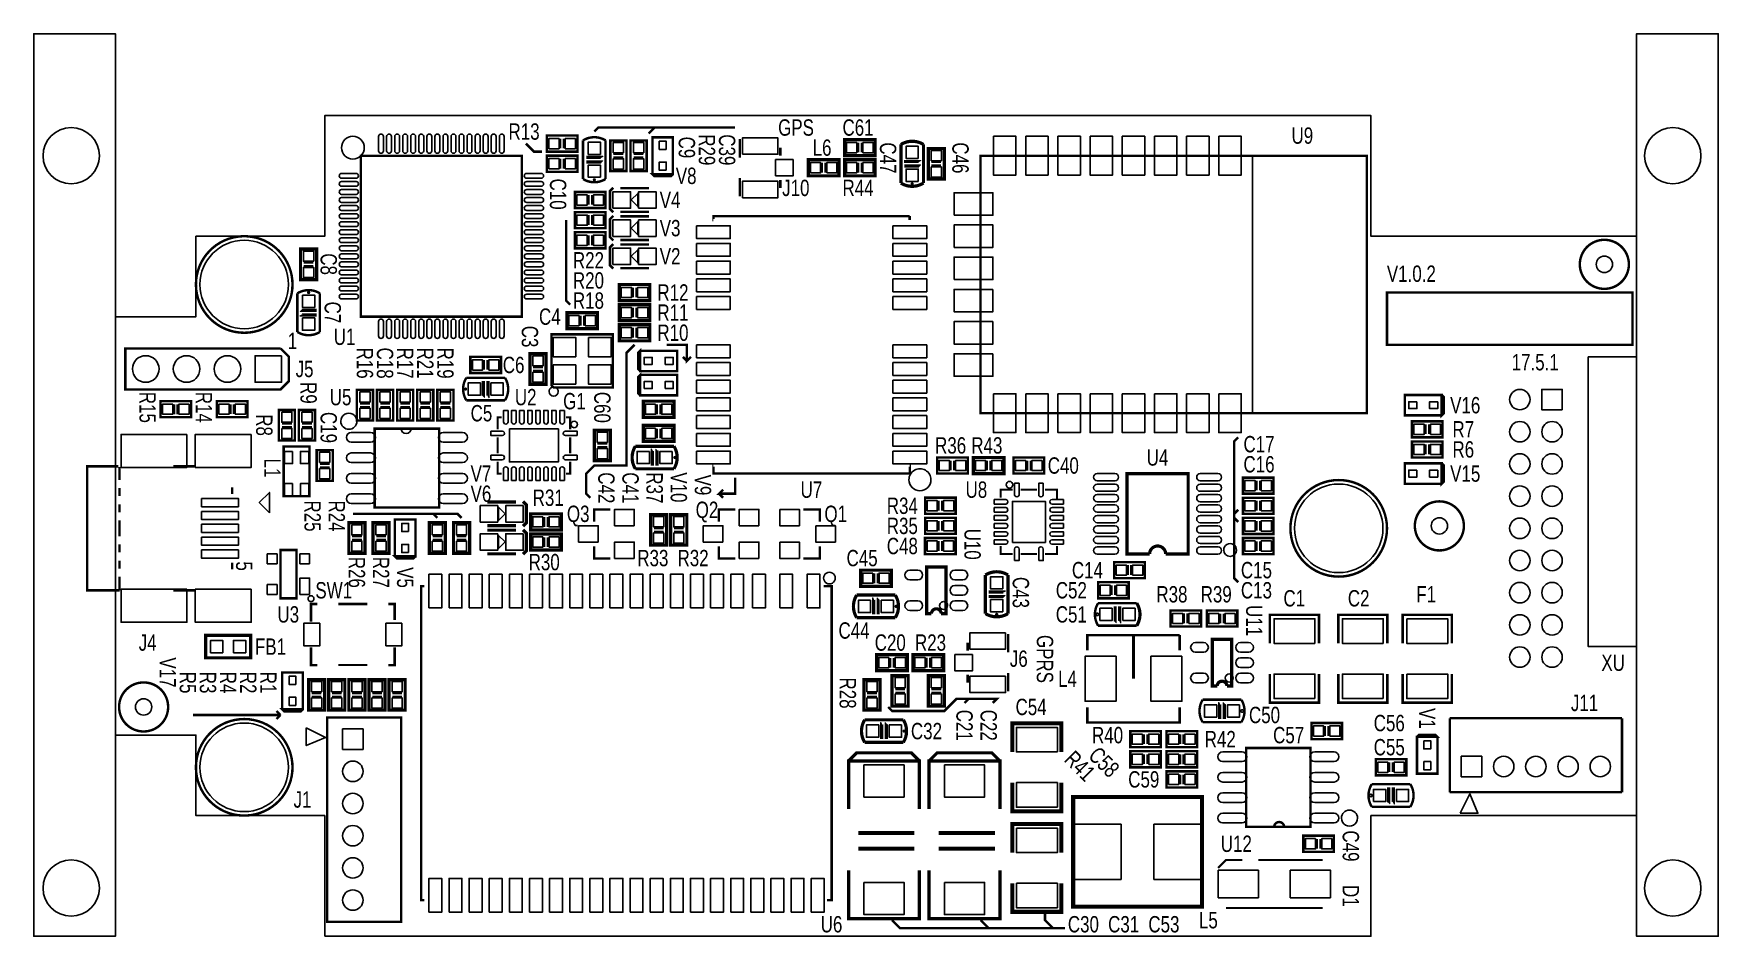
# Model space of a CAD drawing. Extents: x -18 to 87, y 0 to 56.
import ezdxf
from ezdxf.enums import TextEntityAlignment as Align

# ---------------------------------------------------------------- set-up
doc = ezdxf.new("R2010")
doc.units = 0
for name, color, linetype in [('BG_OUTLINE', 254, 'CONTINUOUS'), ('BG_SILKSCREEN_TOP', 85, 'CONTINUOUS'), ('PG_SILKSCREEN_TOP', 85, 'CONTINUOUS'), ('PIN_TOP', 80, 'CONTINUOUS'), ('RD_SILKSCREEN_TOP', 142, 'CONTINUOUS')]:
    doc.layers.add(name, color=color, linetype=linetype)

msp = doc.modelspace()

# ---------------------------------------------------------------- texts
at = {"layer": 'BG_SILKSCREEN_TOP', "width": 0.775}
for s, p in [('GPS', (28.171927, 49.744452)), ('V1.0.2', (65.992731, 40.663343)), ('17.5.1', (73.743109, 35.163074)), ('XU', (79.318104, 16.49283))]:
    msp.add_text(s, height=1.016, dxfattribs=at).set_placement(p)
msp.add_text('GPRS', height=1.016, rotation=270, dxfattribs=at).set_placement((44.244184, 18.724042))
at = {"layer": 'PG_SILKSCREEN_TOP', "width": 0.775}
msp.add_text('1', height=1.016, dxfattribs=at).set_placement((-2.000098, 36.493806), align=Align.CENTER)
msp.add_text('5', height=1.016, rotation=270, dxfattribs=at).set_placement((-5.508244, 23.001122), align=Align.CENTER)
at = {"layer": 'RD_SILKSCREEN_TOP', "width": 0.775}
for s, p in [('R13', (11.42111, 49.49444)), ('C61', (32.172123, 49.744452)), ('U9', (60.067165, 49.244428)), ('L6', (30.315713, 48.494391)), ('V8', (21.815298, 46.744306)), ('V4', (20.815249, 45.244233)), ('J10', (28.42194, 45.994269)), ('R44', (32.172123, 45.994269)), ('V3', (20.815249, 43.494147)), ('R22', (15.421305, 41.49405)), ('V2', (20.815249, 41.744062)), ('R20', (15.421305, 40.243989)), ('R18', (15.421305, 38.993928)), ('R12', (20.671561, 39.493952)), ('C4', (13.314883, 37.993879)), ('R11', (20.671561, 38.243891)), ('U1', (0.564261, 36.743818)), ('R10', (20.671561, 36.99383)), ('C6', (11.064773, 34.993732)), ('U5', (0.314249, 32.993635)), ('U2', (11.81481, 32.993635)), ('G1', (14.814956, 32.743623)), ('V16', (69.923965, 32.49361)), ('C5', (9.064676, 31.993586)), ('R7', (70.067653, 30.993537)), ('R36', (37.922403, 29.993488)), ('R43', (40.172513, 29.993488)), ('C17', (57.082944, 30.072051)), ('R6', (70.067653, 29.743476)), ('C40', (44.922745, 28.743427)), ('U4', (51.066725, 29.243452)), ('C16', (57.082944, 28.822066)), ('V7', (9.064676, 28.243403)), ('U7', (29.565676, 27.243354)), ('U8', (39.816176, 27.243354)), ('V15', (69.923965, 28.243403)), ('V6', (9.064676, 26.993342)), ('R31', (12.921183, 26.74333)), ('R34', (34.922257, 26.243305)), ('R35', (34.922257, 24.993244)), ('C48', (34.922257, 23.743183)), ('R30', (12.671171, 22.743135)), ('R33', (19.4215, 22.993147)), ('R32', (21.921622, 22.993147)), ('C45', (32.422135, 22.993147)), ('C14', (46.422818, 22.24311)), ('C15', (56.92333, 22.24311)), ('SW1', (-0.579476, 20.993049)), ('C52', (45.422769, 20.993049)), ('C13', (56.92333, 20.993049)), ('R38', (51.673074, 20.743037)), ('R39', (54.423208, 20.743037)), ('C1', (59.56714, 20.493025)), ('C2', (63.567335, 20.493025)), ('F1', (67.817543, 20.743037)), ('U3', (-2.93591, 19.492976)), ('C51', (45.422769, 19.492976)), ('C44', (31.92211, 18.492927)), ('FB1', (-4.329659, 17.492878)), ('C20', (34.17222, 17.742891)), ('R23', (36.672342, 17.742891)), ('J6', (42.566311, 16.742842)), ('L4', (45.566457, 15.492781)), ('C54', (42.922647, 13.742695)), ('J11', (77.424331, 13.992708)), ('C50', (57.423355, 13.242671)), ('C56', (65.173733, 12.742647)), ('C32', (36.42233, 12.242622)), ('R40', (47.672879, 11.99261)), ('R42', (54.673221, 11.742598)), ('C57', (58.923428, 11.99261)), ('C55', (65.173733, 11.242573)), ('C59', (49.922989, 9.242476)), ('J1', (-1.935861, 7.992415)), ('U12', (55.673269, 5.242281)), ('U6', (30.815737, 0.242037)), ('C30', (46.172806, 0.242037)), ('C31', (48.672928, 0.242037)), ('C53', (51.17305, 0.242037)), ('L5', (54.316884, 0.492049))]:
    msp.add_text(s, height=1.016, dxfattribs=at).set_placement(p)
for s, rotation, p in [('C9', 270, (21.993098, 49.688191)), ('R29', 270, (23.243159, 49.831879)), ('C39', 270, (24.49322, 49.831879)), ('C47', 270, (34.493708, 49.331855)), ('C46', 270, (38.993928, 49.331855)), ('C10', 270, (13.992708, 47.081745)), ('C8', 270, (-0.257988, 42.437837)), ('C7', 270, (-0.007976, 39.437691)), ('C3', 270, (12.242622, 37.937618)), ('R16', 270, (1.992122, 36.581232)), ('C18', 270, (3.242183, 36.581232)), ('R17', 270, (4.492244, 36.581232)), ('R21', 270, (5.742305, 36.581232)), ('R19', 270, (6.992366, 36.581232)), ('R15', 270, (-11.508537, 33.831098)), ('R14', 270, (-8.008366, 33.831098)), ('R9', 270, (-1.508049, 34.437447)), ('C60', 270, (16.742842, 33.831098)), ('C19', 270, (-0.257988, 32.581037)), ('R8', 270, (-4.258183, 32.437349)), ('L1', 270, (-3.758159, 29.687215)), ('C42', 270, (16.992854, 28.830854)), ('C41', 270, (18.492927, 28.830854)), ('R37', 270, (19.993, 28.830854)), ('V10', 270, (21.493074, 28.830854)), ('V9', 270, (22.993147, 28.687166)), ('R25', 270, (-1.258037, 27.080769)), ('R24', 270, (0.242037, 27.080769)), ('U10', 270, (39.743964, 25.330683)), ('R26', 270, (1.492098, 23.580598)), ('R27', 270, (2.992171, 23.580598)), ('V5', 270, (4.492244, 22.936886)), ('C43', 270, (42.744111, 22.330537)), ('U11', 270, (57.244818, 20.580452)), ('V17', 270, (-10.258476, 17.330293)), ('R5', 270, (-9.008415, 16.436569)), ('R3', 270, (-7.758354, 16.436569)), ('R4', 270, (-6.508293, 16.436569)), ('R2', 270, (-5.258232, 16.436569)), ('R1', 270, (-4.008171, 16.436569)), ('R28', 270, (31.993586, 16.080232)), ('C21', 270, (39.24394, 14.080134)), ('C22', 270, (40.744013, 14.080134)), ('V1', 270, (67.995343, 14.186459)), ('R41', 315, (45.879766, 10.904626)), ('C58', 315, (47.379839, 11.154639)), ('C49', 270, (63.245111, 6.579768)), ('D1', 270, (63.245111, 3.185922))]:
    msp.add_text(s, height=1.016, rotation=rotation, dxfattribs=at).set_placement(p)
for s, p in [('J5', (-1.250061, 34.74372)), ('Q3', (15.750769, 25.743281)), ('Q2', (23.751159, 25.993293)), ('Q1', (31.751549, 25.743281)), ('J4', (-11.000537, 17.742891))]:
    msp.add_text(s, height=1.016, dxfattribs=at).set_placement(p, align=Align.CENTER)

# ---------------------------------------------------------------- linework, layer by layer
at = {"layer": 'BG_OUTLINE'}
for points in [[(-18.079999, 51.0032), (-18.079999, 56.0832), (-12.999999, 56.0832), (-12.999999, 12.50061)], [(81.503977, 51.0032), (81.503977, 56.0832), (86.583977, 56.0832), (86.583977, 12.50061)], [(-12.999999, 12.50061), (-12.999999, 0), (-18.079999, 0), (-18.079999, 51.0032)], [(0, 0), (64.999997, 0), (64.999997, 7.50001), (81.499989, 7.500112), (81.499989, 17.999989), (78.499995, 17.999989), (78.499995, 35.999903), (81.499989, 35.999903), (81.499989, 43.499989), (64.999997, 43.499989), (64.999997, 51), (0, 51), (0, 43.499989), (-8.000009, 43.499989), (-8.000009, 38.499999), (-12.999999, 38.499999), (-12.999999, 12.500102), (-8.000009, 12.500102), (-8.000009, 7.500112), (0, 7.500112), (0, 0)], [(86.583977, 12.50061), (86.583977, 0), (81.503977, 0), (81.503977, 51.0032)]]:
    msp.add_lwpolyline(points, dxfattribs=at)
at = {"layer": 'BG_SILKSCREEN_TOP', "const_width": 0.1524}
for points in [[(16.750817, 50.00244), (17.00083, 50.252452), (25.501244, 50.252452)], [(20.501, 50.252452), (20.125995, 49.877447)], [(12.50061, 49.252403), (13.000634, 48.752379), (13.500659, 48.752379)], [(15.250744, 39.251915), (15.000732, 39.501928), (15.000732, 44.502172)], [(66.003221, 40.001952), (66.003221, 36.751793), (81.253965, 36.751793), (81.253965, 40.001952), (66.003221, 40.001952)], [(19.250939, 36.751793), (18.750915, 36.251769), (18.750915, 29.251427), (16.750817, 29.251427), (16.250793, 28.751403), (16.250793, 27.501342), (16.500805, 27.25133)], [(21.251037, 36.751793), (22.501098, 36.751793), (22.501098, 35.751745), (22.75111, 36.001757)], [(22.501098, 35.751745), (22.251086, 36.001757)], [(56.752769, 31.001513), (56.502757, 30.751501), (56.502757, 22.251086), (56.752769, 22.001074)], [(25.501244, 28.501391), (25.501244, 27.501342), (24.501196, 27.501342), (24.751208, 27.751354)], [(24.501196, 27.501342), (24.751208, 27.25133)], [(1.750085, 26.251281), (8.250403, 26.251281), (8.500415, 26.001269)], [(6.750329, 26.251281), (7.000342, 26.001269)], [(56.502757, 26.251281), (56.752769, 26.501293)], [(56.502757, 26.001269), (56.752769, 25.751257)], [(35.001708, 14.250695), (35.25172, 14.000683), (38.501879, 14.000683), (39.251915, 14.75072), (41.752037, 14.75072), (41.502025, 14.500708)], [(40.001952, 14.75072), (39.75194, 14.500708)], [(-8.187893, 13.750671), (-2.812644, 13.750671)], [(-2.750134, 13.750671), (-3.000146, 14.000683)], [(-2.750134, 13.750671), (-3.000146, 13.500659)], [(46.002245, 0.500024), (35.751745, 0.500024), (35.25172, 1.000049)], [(41.752037, 0.500024), (41.252013, 0.500024), (40.751989, 1.000049)], [(45.252208, 0.500024), (44.752184, 1.000049), (44.752184, 1.500073)]]:
    msp.add_lwpolyline(points, dxfattribs=at)
at = {"layer": 'PG_SILKSCREEN_TOP'}
for points in [[(2.456993, 49.000004, 1), (1.043007, 48.999996, 1)], [(14.505991, 33.844992, 1), (13.938009, 33.845008, 1)], [(2.000072, 32.001562, 1), (1.000092, 32.001584, 1)], [(15.700629, 31.801486, 1), (15.300615, 31.801509, 1)], [(37.665, 28.36799, 1), (36.297, 28.36801, 1)], [(42.748098, 28.060193, 1), (42.335702, 28.060183, 1)], [(56.65277, 24.001171, 1), (55.852746, 24.001192, 1)], [(31.722009, 22.260001, 1), (30.997991, 22.259999, 1)], [(-0.672998, 20.976006, 1), (-1.033002, 20.975994, 1)], [(38.699999, 20.549997, 1), (38.200001, 20.550003, 1)], [(56.450001, 16.050006, 1), (55.949999, 16.049994, 1)], [(64.167487, 7.345096, 1), (63.167465, 7.345099, 1)]]:
    msp.add_lwpolyline(points, format="xyb", close=True, dxfattribs=at)
for points, const_width in [([(13.800734, 48.752404), (15.700731, 48.752404), (15.700731, 49.752402), (13.800734, 49.752402), (13.800734, 48.752404)], 0.1524), ([(14.660728, 48.952404), (14.660728, 49.56241)], 0.1), ([(14.840712, 48.952404), (14.840712, 49.56241)], 0.1), ([(16.049803, 47.053475), (16.049803, 49.45126)], 0.1524), ([(17.451807, 47.053475), (17.451807, 49.45126)], 0.1524), ([(18.750001, 47.549994), (18.750001, 49.44999), (17.750003, 49.44999), (17.750003, 47.549994), (18.750001, 47.549994)], 0.1524), ([(20.000011, 47.549994), (20.000011, 49.44999), (19.000013, 49.44999), (19.000013, 47.549994), (20.000011, 47.549994)], 0.1524), ([(20.365009, 47.357005), (20.365009, 49.643005), (21.635009, 49.643005), (21.635009, 47.357005), (20.365009, 47.357005), (20.492009, 47.230005), (21.508009, 47.230005), (21.635009, 47.357005)], 0.1524), ([(25.786842, 49.53033), (25.786842, 48.38733)], 0.150012), ([(32.301612, 48.502392), (34.201633, 48.502392), (34.201633, 49.50239), (32.301612, 49.50239), (32.301612, 48.502392)], 0.2), ([(33.16163, 48.702392), (33.16163, 49.312398)], 0.1), ([(33.341615, 48.702392), (33.341615, 49.312398)], 0.1), ([(35.798989, 46.8011), (35.798989, 49.198911)], 0.200711), ([(37.200992, 46.8011), (37.200992, 49.198911)], 0.200711), ([(2.250008, 38.499999), (12.249988, 38.499999), (12.249988, 48.500005), (2.250008, 48.500005), (2.250008, 38.499999)], 0.1524), ([(13.800734, 47.502343), (15.700731, 47.502343), (15.700731, 48.502341), (13.800734, 48.502341), (13.800734, 47.502343)], 0.1524), ([(14.660728, 47.702343), (14.660728, 48.312349)], 0.1), ([(14.840737, 47.702343), (14.840737, 48.312349)], 0.1), ([(16.250412, 48.39716), (17.230903, 48.39716), (17.233417, 48.392055)], 0.200711), ([(16.253003, 48.112655), (17.233417, 48.112655), (17.235907, 48.110165)], 0.200711), ([(18.550001, 48.589997), (17.94002, 48.589997)], 0.1), ([(18.550001, 48.410012), (17.94002, 48.410012)], 0.1), ([(19.800011, 48.589997), (19.190005, 48.589997)], 0.1), ([(19.800011, 48.410012), (19.190005, 48.410012)], 0.1), ([(28.306852, 49.00234), (28.306852, 48.502341)], 0.150012), ([(30.051502, 47.252331), (31.951524, 47.252331), (31.951524, 48.252329), (30.051502, 48.252329), (30.051502, 47.252331)], 0.2), ([(32.301612, 47.252331), (34.201633, 47.252331), (34.201633, 48.252329), (32.301612, 48.252329), (32.301612, 47.252331)], 0.2), ([(35.999598, 48.144811), (36.980089, 48.144811), (36.982603, 48.139706)], 0.200711), ([(38.499999, 47.049995), (38.499999, 48.949991), (37.500001, 48.949991), (37.500001, 47.049995), (38.499999, 47.049995)], 0.2), ([(40.750007, 48.500005), (40.750007, 32.500011), (64.75001, 32.500011), (64.75001, 48.500005), (40.750007, 48.500005)], 0.1524), ([(25.786842, 47.11733), (25.786842, 45.97433)], 0.150012), ([(30.911521, 47.452331), (30.911521, 48.062337)], 0.1), ([(31.091505, 47.452331), (31.091505, 48.062337)], 0.1), ([(33.16163, 47.452331), (33.16163, 48.062337)], 0.1), ([(33.341615, 47.452331), (33.341615, 48.062337)], 0.1), ([(36.002189, 47.860306), (36.982603, 47.860306), (36.985092, 47.857791)], 0.200711), ([(38.3, 48.089998), (37.689993, 48.089998)], 0.1), ([(38.3, 47.909988), (37.689993, 47.909988)], 0.1), ([(15.550058, 45.250049), (17.450054, 45.250049), (17.450054, 46.250073), (15.550058, 46.250073), (15.550058, 45.250049)], 0.1524), ([(16.410051, 45.450049), (16.410051, 46.060055)], 0.1), ([(16.590061, 45.450049), (16.590061, 46.060055)], 0.1), ([(17.92925, 46.512048), (17.72605, 46.308848), (17.72605, 45.191248), (17.92925, 44.988048)], 0.1524), ([(18.36105, 46.486648), (20.13905, 46.486648)], 0.1524), ([(28.306852, 46.50232), (28.306852, 47.002319)], 0.150012), ([(15.550058, 44.000064), (17.450054, 44.000064), (17.450054, 45.000062), (15.550058, 45.000062), (15.550058, 44.000064)], 0.1524), ([(20.13905, 45.013448), (18.36105, 45.013448)], 0.1524), ([(16.410051, 44.200064), (16.410051, 44.81007)], 0.1), ([(16.590061, 44.200064), (16.590061, 44.81007)], 0.1), ([(17.92925, 44.762039), (17.72605, 44.558839), (17.72605, 43.441239), (17.92925, 43.238039)], 0.1524), ([(18.36105, 44.736639), (20.13905, 44.736639)], 0.1524), ([(36.349991, 44.749999), (24.14999, 44.749999), (24.14999, 44.49699), (24.154003, 44.49699)], 0.1524), ([(36.346003, 44.75099), (36.346003, 44.49699)], 0.1524), ([(17.450054, 43.750052), (15.550058, 43.750052), (15.550058, 42.750054), (17.450054, 42.750054), (17.450054, 43.750052)], 0.1524), ([(16.410051, 43.550053), (16.410051, 42.940072)], 0.1), ([(16.590061, 43.550053), (16.590061, 42.940072)], 0.1), ([(17.92925, 43.01203), (17.72605, 42.80883), (17.72605, 41.69123), (17.92925, 41.48803)], 0.1524), ([(20.13905, 43.263439), (18.36105, 43.263439)], 0.1524), ([(18.36105, 42.98663), (20.13905, 42.98663)], 0.1524), ([(-0.500024, 40.799995), (-0.500024, 42.699991), (-1.500022, 42.699991), (-1.500022, 40.799995), (-0.500024, 40.799995)], 0.2), ([(-0.700024, 41.839998), (-1.31003, 41.839998)], 0.1), ([(-0.700024, 41.659988), (-1.31003, 41.659988)], 0.1), ([(20.13905, 41.51343), (18.36105, 41.51343)], 0.1524), ([(-1.701013, 39.948891), (-1.701013, 37.551106)], 0.1524), ([(-0.299034, 39.948891), (-0.299034, 37.551106)], 0.1524), ([(18.302681, 39.501724), (20.202677, 39.501724), (20.202677, 40.501722), (18.302681, 40.501722), (18.302681, 39.501724)], 0.2), ([(19.162674, 39.701724), (19.162674, 40.31173)], 0.1), ([(19.342684, 39.701724), (19.342684, 40.31173)], 0.1), ([(-0.502234, 38.889711), (-1.482623, 38.889711), (-1.485113, 38.892201)], 0.200711), ([(15.050008, 37.749988), (16.950004, 37.749988), (16.950004, 38.749986), (15.050008, 38.749986), (15.050008, 37.749988)], 0.2), ([(18.302681, 38.251714), (20.202677, 38.251714), (20.202677, 39.251712), (18.302681, 39.251712), (18.302681, 38.251714)], 0.2), ([(19.162674, 38.451714), (19.162674, 39.06172)], 0.1), ([(19.342684, 38.451714), (19.342684, 39.06172)], 0.1), ([(-0.499618, 38.605206), (-1.480134, 38.605206), (-1.482623, 38.610311)], 0.200711), ([(15.910001, 37.949988), (15.910001, 38.559994)], 0.1), ([(16.090011, 37.949988), (16.090011, 38.559994)], 0.1), ([(18.302681, 37.001729), (20.202677, 37.001729), (20.202677, 38.001727), (18.302681, 38.001727), (18.302681, 37.001729)], 0.2), ([(19.162674, 37.201729), (19.162674, 37.81171)], 0.1), ([(19.342684, 37.201729), (19.342684, 37.81171)], 0.1), ([(14.094993, 37.400992), (14.094993, 34.225992), (14.221993, 34.098992), (17.904993, 34.098992), (17.904993, 37.400992), (14.094993, 37.400992)], 0.150012), ([(-2.737993, 36.519993), (-2.229993, 36.011993), (-2.229993, 34.487993), (-2.737993, 33.979993), (-12.389993, 33.979993), (-12.389993, 36.519993), (-9.849993, 36.519993)], 0.1524), ([(-2.737993, 36.519993), (-9.849993, 36.519993)], 0.1524), ([(9.049995, 34.999981), (10.949991, 34.999981), (10.949991, 35.999979), (9.049995, 35.999979), (9.049995, 34.999981)], 0.1524), ([(9.909988, 35.19998), (9.909988, 35.809987)], 0.1), ([(10.089998, 35.19998), (10.089998, 35.809987)], 0.1), ([(12.750013, 36.200004), (12.750013, 34.300008), (13.750011, 34.300008), (13.750011, 36.200004), (12.750013, 36.200004)], 0.2), ([(19.606997, 36.384992), (21.892997, 36.384992), (21.892997, 35.114992), (19.606997, 35.114992), (19.606997, 36.384992), (19.479997, 36.257992), (19.479997, 35.241992), (19.606997, 35.114992)], 0.150012), ([(8.801583, 34.702648), (11.199393, 34.702648)], 0.1524), ([(9.860788, 34.499448), (9.860788, 33.519059), (9.858299, 33.516545)], 0.200711), ([(10.145293, 34.502039), (10.145293, 33.521548), (10.140188, 33.519059)], 0.200711), ([(12.950012, 35.340011), (13.559993, 35.340011)], 0.1), ([(12.950012, 35.160001), (13.559993, 35.160001)], 0.1), ([(19.606997, 34.884995), (21.892997, 34.884995), (21.892997, 33.614995), (19.606997, 33.614995), (19.606997, 34.884995), (19.479997, 34.757995), (19.479997, 33.741995), (19.606997, 33.614995)], 0.150012), ([(1.999996, 33.949996), (1.999996, 32.049999), (2.999994, 32.049999), (2.999994, 33.949996), (1.999996, 33.949996)], 0.1524), ([(3.250006, 33.949996), (3.250006, 32.049999), (4.250004, 32.049999), (4.250004, 33.949996), (3.250006, 33.949996)], 0.1524), ([(5.499989, 32.049999), (5.499989, 33.949996), (4.499991, 33.949996), (4.499991, 32.049999), (5.499989, 32.049999)], 0.1524), ([(6.749999, 32.049999), (6.749999, 33.949996), (5.750001, 33.949996), (5.750001, 32.049999), (6.749999, 32.049999)], 0.1524), ([(8.000009, 32.049999), (8.000009, 33.949996), (7.000011, 33.949996), (7.000011, 32.049999), (8.000009, 32.049999)], 0.1524), ([(69.396331, 32.36661), (67.110331, 32.36661), (67.110331, 33.63661), (69.396331, 33.63661), (69.396331, 32.36661), (69.523331, 32.49361), (69.523331, 33.50961), (69.396331, 33.63661)], 0.1524), ([(-8.300009, 33.249997), (-10.200005, 33.249997), (-10.200005, 32.249999), (-8.300009, 32.249999), (-8.300009, 33.249997)], 0.1524), ([(-9.340012, 33.049997), (-9.340012, 32.439991)], 0.1), ([(-9.160002, 33.049997), (-9.160002, 32.439991)], 0.1), ([(-6.700012, 32.249999), (-4.79999, 32.249999), (-4.79999, 33.249997), (-6.700012, 33.249997), (-6.700012, 32.249999)], 0.1524), ([(-5.839993, 32.449999), (-5.839993, 33.060005)], 0.1), ([(-5.660009, 32.449999), (-5.660009, 33.060005)], 0.1), ([(-2.851607, 32.700011), (-2.851607, 30.799989), (-1.851609, 30.799989), (-1.851609, 32.700011), (-2.851607, 32.700011)], 0.1524), ([(-1.601597, 32.700011), (-1.601597, 30.799989), (-0.601599, 30.799989), (-0.601599, 32.700011), (-1.601597, 32.700011)], 0.1524), ([(2.199996, 33.090002), (2.810002, 33.090002)], 0.1), ([(2.199996, 32.909993), (2.810002, 32.909993)], 0.1), ([(3.450006, 33.090002), (4.060012, 33.090002)], 0.1), ([(3.450006, 32.909993), (4.060012, 32.909993)], 0.1), ([(5.299989, 33.090002), (4.690008, 33.090002)], 0.1), ([(5.299989, 32.909993), (4.690008, 32.909993)], 0.1), ([(6.55, 33.090002), (5.939993, 33.090002)], 0.1), ([(6.55, 32.909993), (5.939993, 32.909993)], 0.1), ([(7.80001, 33.090002), (7.190003, 33.090002)], 0.1), ([(7.80001, 32.909993), (7.190003, 32.909993)], 0.1), ([(8.801583, 33.300645), (11.199393, 33.300645)], 0.1524), ([(21.700007, 33.249997), (19.800011, 33.249997), (19.800011, 32.249999), (21.700007, 32.249999), (21.700007, 33.249997)], 0.2), ([(20.660004, 33.049997), (20.660004, 32.439991)], 0.1), ([(20.839989, 33.049997), (20.839989, 32.439991)], 0.1), ([(-2.651608, 31.839992), (-2.041601, 31.839992)], 0.1), ([(-2.651608, 31.660008), (-2.041601, 31.660008)], 0.1), ([(-1.401597, 31.839992), (-0.791591, 31.839992)], 0.1), ([(-1.401597, 31.660008), (-0.791591, 31.660008)], 0.1), ([(3.107004, 26.645006), (7.108012, 26.645006), (7.108012, 31.544997), (3.107004, 31.544997), (3.107004, 26.645006)], 0.1524), ([(11.000613, 32.251498), (10.750626, 32.251498), (10.750626, 31.501486)], 0.124993), ([(15.250617, 31.501486), (15.250617, 32.251498), (15.00063, 32.251498)], 0.124993), ([(17.750841, 29.551503), (17.750841, 31.451499), (16.750843, 31.451499), (16.750843, 29.551503), (17.750841, 29.551503)], 0.2), ([(21.700007, 31.75), (19.800011, 31.75), (19.800011, 30.750002), (21.700007, 30.750002), (21.700007, 31.75)], 0.2), ([(20.660004, 31.55), (20.660004, 30.939994)], 0.1), ([(20.839989, 31.55), (20.839989, 30.939994)], 0.1), ([(67.552494, 31.000141), (69.45249, 31.000141), (69.45249, 32.000139), (67.552494, 32.000139), (67.552494, 31.000141)], 0.1524), ([(68.412512, 31.200141), (68.412512, 31.810147)], 0.1), ([(68.592497, 31.200141), (68.592497, 31.810147)], 0.1), ([(-0.950011, 27.350009), (-0.950011, 30.429987), (-2.550008, 30.429987), (-2.550008, 27.350009), (-0.950011, 27.350009)], 0.1524), ([(10.750626, 31.001487), (10.750626, 30.001489)], 0.124993), ([(15.250617, 30.001489), (15.250617, 31.001487)], 0.124993), ([(17.550841, 30.591481), (16.94086, 30.591481)], 0.1), ([(17.550841, 30.411496), (16.94086, 30.411496)], 0.1), ([(21.69889, 30.450993), (19.301104, 30.450993)], 0.200711), ([(67.552494, 29.750029), (69.45249, 29.750029), (69.45249, 30.750027), (67.552494, 30.750027), (67.552494, 29.750029)], 0.1524), ([(68.412512, 29.950029), (68.412512, 30.560035)], 0.1), ([(68.592497, 29.950029), (68.592497, 30.560035)], 0.1), ([(-0.499999, 30.19999), (-0.499999, 28.299994), (0.499999, 28.299994), (0.499999, 30.19999), (-0.499999, 30.19999)], 0.1524), ([(-0.299999, 29.339997), (0.310007, 29.339997)], 0.1), ([(11.000613, 28.751505), (10.750626, 28.751505), (10.750626, 29.50149)], 0.124993), ([(15.00063, 28.751505), (15.250617, 28.751505), (15.250617, 29.50149)], 0.124993), ([(20.355204, 29.249599), (20.355204, 30.230089), (20.36031, 30.232604)], 0.200711), ([(20.63971, 29.252189), (20.63971, 30.232604), (20.642199, 30.235093)], 0.200711), ([(36.346003, 29.25699), (36.349991, 29.25699), (36.349991, 28.750006), (24.14999, 28.750006), (24.14999, 29.25699), (24.154003, 29.25699)], 0.1524), ([(38.051892, 28.751428), (39.951889, 28.751428), (39.951889, 29.751426), (38.051892, 29.751426), (38.051892, 28.751428)], 0.1524), ([(38.911886, 28.951428), (38.911886, 29.561409)], 0.1), ([(39.09187, 28.951428), (39.09187, 29.561409)], 0.1), ([(40.302002, 28.751428), (42.202024, 28.751428), (42.202024, 29.751426), (40.302002, 29.751426), (40.302002, 28.751428)], 0.2), ([(41.162021, 28.951428), (41.162021, 29.561434)], 0.1), ([(41.342005, 28.951428), (41.342005, 29.561434)], 0.1), ([(44.700012, 29.749979), (42.800016, 29.749979), (42.800016, 28.749981), (44.700012, 28.749981), (44.700012, 29.749979)], 0.1524), ([(43.660009, 29.549979), (43.660009, 28.939998)], 0.1), ([(43.840019, 29.549979), (43.840019, 28.939998)], 0.1), ([(69.396331, 28.116403), (67.110331, 28.116403), (67.110331, 29.386403), (69.396331, 29.386403), (69.396331, 28.116403), (69.523331, 28.243403), (69.523331, 29.259403), (69.396331, 29.386403)], 0.1524), ([(-12.747803, 21.499093), (-14.751101, 21.499093), (-14.751101, 29.199307), (-12.824003, 29.199307)], 0.1524), ([(-12.751105, 29.1592), (-12.751105, 28.349194)], 0.1524), ([(-9.396806, 29.199307), (-8.106207, 29.199307)], 0.1524), ([(-0.299999, 29.159987), (0.310007, 29.159987)], 0.1), ([(21.69889, 29.048989), (19.301104, 29.048989)], 0.200711), ([(51.250012, 23.749991), (49.849989, 23.749991), (49.849989, 28.750006), (53.650007, 28.750006), (53.650007, 23.749991), (52.25001, 23.749991)], 0.2), ([(57.050026, 27.499996), (58.950022, 27.499996), (58.950022, 28.499994), (57.050026, 28.499994), (57.050026, 27.499996)], 0.1524), ([(57.910019, 27.699995), (57.910019, 28.310002)], 0.1), ([(58.090029, 27.699995), (58.090029, 28.310002)], 0.1), ([(-12.751105, 27.849093), (-12.751105, 27.349196)], 0.1524), ([(-5.751195, 27.89809), (-5.751195, 27.482495)], 0.1524), ([(37.301881, 26.251306), (39.201877, 26.251306), (39.201877, 27.251304), (37.301881, 27.251304), (37.301881, 26.251306)], 0.1524), ([(41.999992, 27.249984), (41.999992, 27.749983), (42.750003, 27.749983)], 0.124993), ([(44.25, 27.749983), (43.250002, 27.749983)], 0.124993), ([(45.500011, 27.199996), (45.500011, 27.749983), (44.749999, 27.749983)], 0.124993), ([(57.050026, 26.250011), (58.950022, 26.250011), (58.950022, 27.250009), (57.050026, 27.250009), (57.050026, 26.250011)], 0.1524), ([(-12.751105, 26.849095), (-12.751105, 26.349198)], 0.1524), ([(10.111003, 26.986611), (11.889003, 26.986611)], 0.2032), ([(12.320803, 25.488011), (12.524003, 25.691211), (12.524003, 26.808811), (12.320803, 27.012011)], 0.2032), ([(14.699996, 26.250011), (12.8, 26.250011), (12.8, 25.249988), (14.699996, 25.249988), (14.699996, 26.250011)], 0.2), ([(16.73799, 25.762001), (16.73799, 26.524001), (17.75399, 26.524001)], 0.1524), ([(20.249998, 26.199998), (20.249998, 24.300002), (21.249996, 24.300002), (21.249996, 26.199998), (20.249998, 26.199998)], 0.2), ([(21.500008, 26.199998), (21.500008, 24.300002), (22.500006, 24.300002), (22.500006, 26.199998), (21.500008, 26.199998)], 0.2), ([(24.487988, 25.762001), (24.487988, 26.524001), (25.503988, 26.524001)], 0.1524), ([(30.761991, 25.762001), (30.761991, 26.524001), (29.745991, 26.524001)], 0.1524), ([(38.161874, 26.451306), (38.161874, 27.061312)], 0.1), ([(38.341859, 26.451306), (38.341859, 27.061312)], 0.1), ([(57.910019, 26.450011), (57.910019, 27.059992)], 0.1), ([(58.090029, 26.450011), (58.090029, 27.059992)], 0.1), ([(-12.751105, 25.849097), (-12.751105, 24.849099)], 0.1524), ([(1.499997, 25.699999), (1.499997, 23.800003), (2.499995, 23.800003), (2.499995, 25.699999), (1.499997, 25.699999)], 0.2), ([(2.999994, 25.699999), (2.999994, 23.800003), (3.999992, 23.800003), (3.999992, 25.699999), (2.999994, 25.699999)], 0.2), ([(4.36499, 23.606989), (4.36499, 25.892989), (5.63499, 25.892989), (5.63499, 23.606989), (4.36499, 23.606989), (4.49199, 23.479989), (5.50799, 23.479989), (5.63499, 23.606989)], 0.150012), ([(6.500012, 25.699999), (6.500012, 23.800003), (7.50001, 23.800003), (7.50001, 25.699999), (6.500012, 25.699999)], 0.2), ([(8.000009, 25.699999), (8.000009, 23.800003), (9.000007, 23.800003), (9.000007, 25.699999), (8.000009, 25.699999)], 0.2), ([(11.889003, 25.513411), (10.111003, 25.513411)], 0.2032), ([(10.111003, 25.236602), (11.889003, 25.236602)], 0.2032), ([(12.320803, 23.738002), (12.524003, 23.941202), (12.524003, 25.058802), (12.320803, 25.262002)], 0.2032), ([(13.659993, 26.050011), (13.659993, 25.440005)], 0.1), ([(13.840003, 26.050011), (13.840003, 25.440005)], 0.1), ([(20.449997, 25.340005), (21.060004, 25.340005)], 0.1), ([(20.449997, 25.159995), (21.060004, 25.159995)], 0.1), ([(21.700007, 25.340005), (22.309988, 25.340005)], 0.1), ([(21.700007, 25.159995), (22.309988, 25.159995)], 0.1), ([(37.301881, 25.00122), (39.201877, 25.00122), (39.201877, 26.001243), (37.301881, 26.001243), (37.301881, 25.00122)], 0.1524), ([(38.161874, 25.201245), (38.161874, 25.811226)], 0.1), ([(38.341859, 25.201245), (38.341859, 25.811226)], 0.1), ([(57.050026, 25.000001), (58.950022, 25.000001), (58.950022, 25.999999), (57.050026, 25.999999), (57.050026, 25.000001)], 0.1524), ([(57.910019, 25.2), (57.910019, 25.810007)], 0.1), ([(58.090029, 25.2), (58.090029, 25.810007)], 0.1), ([(-12.751105, 24.349202), (-12.751105, 23.849101)], 0.1524), ([(-1.750009, 21.000009), (-1.750009, 24.000003), (-2.750007, 24.000003), (-2.750007, 21.000009), (-1.750009, 21.000009)], 0.1524), ([(1.699997, 24.840006), (2.310003, 24.840006)], 0.1), ([(1.699997, 24.659996), (2.310003, 24.659996)], 0.1), ([(3.199994, 24.840006), (3.81, 24.840006)], 0.1), ([(3.199994, 24.659996), (3.81, 24.659996)], 0.1), ([(6.700012, 24.840006), (7.309993, 24.840006)], 0.1), ([(6.700012, 24.659996), (7.309993, 24.659996)], 0.1), ([(8.200009, 24.840006), (8.80999, 24.840006)], 0.1), ([(8.200009, 24.659996), (8.80999, 24.659996)], 0.1), ([(14.699996, 25.000001), (12.8, 25.000001), (12.8, 24.000003), (14.699996, 24.000003), (14.699996, 25.000001)], 0.2), ([(13.659993, 24.800001), (13.659993, 24.189995)], 0.1), ([(13.840003, 24.800001), (13.840003, 24.189995)], 0.1), ([(16.73799, 24.238001), (16.73799, 23.476001), (17.75399, 23.476001)], 0.1524), ([(24.487988, 24.238001), (24.487988, 23.476001), (25.503988, 23.476001)], 0.1524), ([(30.761991, 24.238001), (30.761991, 23.476001), (29.745991, 23.476001)], 0.1524), ([(37.300002, 23.749991), (39.199998, 23.749991), (39.199998, 24.749989), (37.300002, 24.749989), (37.300002, 23.749991)], 0.1524), ([(38.159995, 23.94999), (38.159995, 24.559997)], 0.1), ([(38.340005, 23.94999), (38.340005, 24.559997)], 0.1), ([(42.750003, 23.749991), (41.999992, 23.749991), (41.999992, 24.24999)], 0.124993), ([(45.500011, 24.24999), (45.500011, 23.749991), (44.749999, 23.749991)], 0.124993), ([(58.950022, 24.749989), (57.050026, 24.749989), (57.050026, 23.749991), (58.950022, 23.749991), (58.950022, 24.749989)], 0.1524), ([(57.910019, 24.549989), (57.910019, 23.940008)], 0.1), ([(58.090029, 24.549989), (58.090029, 23.940008)], 0.1), ([(-12.751105, 23.349204), (-12.751105, 22.849103)], 0.1524), ([(-5.751195, 23.215905), (-5.751195, 22.80031)], 0.1524), ([(11.889003, 23.763402), (10.111003, 23.763402)], 0.2032), ([(37.700001, 20.049998), (37.400001, 20.049998), (37.400001, 22.949992), (38.599999, 22.949992), (38.599999, 20.049998), (38.3, 20.049998)], 0.2), ([(44.25, 23.749991), (43.250002, 23.749991)], 0.124993), ([(49.052429, 22.251111), (50.952451, 22.251111), (50.952451, 23.251109), (49.052429, 23.251109), (49.052429, 22.251111)], 0.1524), ([(49.912448, 22.451111), (49.912448, 23.061117)], 0.1), ([(50.092432, 22.451111), (50.092432, 23.061117)], 0.1), ([(-12.751105, 22.349206), (-12.751105, 21.4884)], 0.1524), ([(35.200006, 22.749993), (33.30001, 22.749993), (33.30001, 21.749995), (35.200006, 21.749995), (35.200006, 22.749993)], 0.2), ([(34.160003, 22.549993), (34.160003, 21.940012)], 0.1), ([(34.340013, 22.549993), (34.340013, 21.940012)], 0.1), ([(41.051023, 20.052132), (41.051023, 22.449917)], 0.200711), ([(42.453027, 20.052132), (42.453027, 22.449917)], 0.200711), ([(48.049993, 21.000009), (49.949989, 21.000009), (49.949989, 22.000007), (48.049993, 22.000007), (48.049993, 21.000009)], 0.1524), ([(-8.106207, 21.499093), (-9.39579, 21.499093)], 0.1524), ([(6.199988, 2.250008), (5.999988, 2.250008), (5.999988, 21.749995), (6.199988, 21.749995)], 0.1524), ([(30.999989, 21.749995), (31.499988, 21.749995), (31.499988, 2.250008), (31.199988, 2.250008)], 0.1524), ([(35.4489, 21.200999), (33.05109, 21.200999)], 0.200711), ([(34.10519, 19.999604), (34.10519, 20.980095), (34.110295, 20.98261)], 0.200711), ([(34.389695, 20.002195), (34.389695, 20.98261), (34.39221, 20.985099)], 0.200711), ([(41.251632, 21.395817), (42.232123, 21.395817), (42.234637, 21.390737)], 0.200711), ([(41.254223, 21.111337), (42.234637, 21.111337), (42.237127, 21.108822)], 0.200711), ([(48.910011, 21.200008), (48.910011, 21.809989)], 0.1), ([(49.089996, 21.200008), (49.089996, 21.809989)], 0.1), ([(-0.849986, 19.549999), (-0.849986, 20.649997), (-0.449986, 20.649997)], 0.1524), ([(0.850011, 20.649997), (2.650007, 20.649997)], 0.1524), ([(4.350029, 19.649999), (4.350029, 20.649997), (3.95003, 20.649997)], 0.1524), ([(35.4489, 19.798995), (33.05109, 19.798995)], 0.200711), ([(48.053498, 20.701965), (50.451309, 20.701965)], 0.1524), ([(49.112703, 20.498765), (49.112703, 19.518376), (49.110189, 19.515861)], 0.200711), ([(49.397209, 20.501356), (49.397209, 19.520865), (49.392103, 19.518376)], 0.200711), ([(52.550009, 19.25), (54.450005, 19.25), (54.450005, 20.249998), (52.550009, 20.249998), (52.550009, 19.25)], 0.1524), ([(53.410002, 19.449999), (53.410002, 20.060006)], 0.1), ([(53.590012, 19.449999), (53.590012, 20.060006)], 0.1), ([(56.699988, 20.249998), (54.799992, 20.249998), (54.799992, 19.25), (56.699988, 19.25), (56.699988, 20.249998)], 0.1524), ([(55.660011, 20.049998), (55.660011, 19.439992)], 0.1), ([(55.839995, 20.049998), (55.839995, 19.439992)], 0.1), ([(58.725994, 18.202504), (58.725994, 19.980504), (61.773994, 19.980504), (61.773994, 18.202504)], 0.1524), ([(62.975998, 18.202504), (62.975998, 19.980504), (66.023998, 19.980504), (66.023998, 18.202504)], 0.1524), ([(66.97599, 18.202504), (66.97599, 19.980504), (70.02399, 19.980504), (70.02399, 18.202504)], 0.1524), ([(42.466489, 17.634991), (42.466489, 18.777991)], 0.150012), ([(48.053498, 19.299961), (50.451309, 19.299961)], 0.1524), ([(-7.400011, 18.699988), (-4.599991, 18.699988), (-4.599991, 17.299991), (-7.400011, 17.299991), (-7.400011, 18.699988)], 0.2), ([(-0.449986, 16.850004), (-0.849986, 16.850004), (-0.849986, 17.950002)], 0.1524), ([(4.350029, 17.950002), (4.350029, 16.850004), (3.95003, 16.850004)], 0.1524), ([(39.946478, 18.250002), (39.946478, 17.750003)], 0.150012), ([(47.379788, 17.777993), (47.379788, 18.717793), (53.120188, 18.717793)], 0.1524), ([(50.249988, 15.999993), (50.249988, 18.699988)], 0.2), ([(53.120188, 18.717793), (53.120188, 17.777993)], 0.1524), ([(55.450003, 15.550007), (55.150004, 15.550007), (55.150004, 18.450001), (56.350002, 18.450001), (56.350002, 15.550007), (56.050002, 15.550007)], 0.2), ([(2.650007, 16.850004), (0.850011, 16.850004)], 0.124993), ([(36.200004, 17.49999), (34.300008, 17.49999), (34.300008, 16.499992), (36.200004, 16.499992), (36.200004, 17.49999)], 0.2), ([(35.160001, 17.299991), (35.160001, 16.69001)], 0.1), ([(35.340011, 17.299991), (35.340011, 16.69001)], 0.1), ([(36.54999, 16.499992), (38.450012, 16.499992), (38.450012, 17.49999), (36.54999, 17.49999), (36.54999, 16.499992)], 0.2), ([(37.410009, 16.699992), (37.410009, 17.309998)], 0.1), ([(37.589993, 16.699992), (37.589993, 17.309998)], 0.1), ([(-2.635098, 14.107744), (-2.635098, 16.393744), (-1.365098, 16.393744), (-1.365098, 14.107744), (-2.635098, 14.107744), (-2.508098, 13.980744), (-1.492098, 13.980744), (-1.365098, 14.107744)], 0.150012), ([(-0.000025, 14.050747), (-0.000025, 15.950743), (-1.000023, 15.950743), (-1.000023, 14.050747), (-0.000025, 14.050747)], 0.2), ([(0.250038, 15.950717), (0.250038, 14.050721), (1.250036, 14.050721), (1.250036, 15.950717), (0.250038, 15.950717)], 0.2), ([(1.500099, 15.950717), (1.500099, 14.050721), (2.500097, 14.050721), (2.500097, 15.950717), (1.500099, 15.950717)], 0.2), ([(2.75016, 15.950743), (2.75016, 14.050747), (3.750158, 14.050747), (3.750158, 15.950743), (2.75016, 15.950743)], 0.2), ([(4.000068, 15.950006), (4.000068, 14.05001), (5.000066, 14.05001), (5.000066, 15.950006), (4.000068, 15.950006)], 0.2), ([(33.500009, 15.950006), (33.500009, 14.05001), (34.500007, 14.05001), (34.500007, 15.950006), (33.500009, 15.950006)], 0.2), ([(35.249993, 16.199993), (35.249993, 14.299997), (36.249991, 14.299997), (36.249991, 16.199993), (35.249993, 16.199993)], 0.2), ([(37.500001, 16.199993), (37.500001, 14.299997), (38.499999, 14.299997), (38.499999, 16.199993), (37.500001, 16.199993)], 0.2), ([(39.946478, 15.749981), (39.946478, 16.24998)], 0.150012), ([(42.466489, 15.221991), (42.466489, 16.364991)], 0.150012), ([(61.773994, 16.297504), (61.773994, 14.519504), (58.725994, 14.519504), (58.725994, 16.297504)], 0.1524), ([(66.023998, 16.297504), (66.023998, 14.519504), (62.975998, 14.519504), (62.975998, 16.297504)], 0.1524), ([(70.02399, 16.297504), (70.02399, 14.519504), (66.97599, 14.519504), (66.97599, 16.297504)], 0.1524), ([(-0.200025, 15.09075), (-0.810031, 15.09075)], 0.1), ([(-0.200025, 14.91074), (-0.810031, 14.91074)], 0.1), ([(0.450037, 15.090724), (1.060044, 15.090724)], 0.1), ([(0.450037, 14.910714), (1.060044, 14.910714)], 0.1), ([(1.700098, 15.090724), (2.310105, 15.090724)], 0.1), ([(1.700098, 14.910714), (2.310105, 14.910714)], 0.1), ([(2.950159, 15.09075), (3.560166, 15.09075)], 0.1), ([(2.950159, 14.91074), (3.560166, 14.91074)], 0.1), ([(4.200068, 15.090013), (4.810049, 15.090013)], 0.1), ([(4.200068, 14.910003), (4.810049, 14.910003)], 0.1), ([(33.700009, 15.089988), (34.30999, 15.089988)], 0.1), ([(33.700009, 14.910003), (34.30999, 14.910003)], 0.1), ([(35.449993, 15.34), (36.059999, 15.34)], 0.1), ([(35.449993, 15.15999), (36.059999, 15.15999)], 0.1), ([(37.700001, 15.34), (38.310007, 15.34)], 0.1), ([(37.700001, 15.15999), (38.310007, 15.15999)], 0.1), ([(56.948908, 14.701012), (54.551097, 14.701012)], 0.1524), ([(4.750003, 13.599998), (0.150012, 13.599998)], 0.1524), ([(0.150012, 0.899998), (4.750003, 0.899998), (4.750003, 13.599998), (0.150012, 13.599998), (0.150012, 0.899998)], 0.1524), ([(53.120188, 14.221993), (53.120188, 13.282193), (47.379788, 13.282193), (47.379788, 14.221993)], 0.1524), ([(55.605197, 13.499592), (55.605197, 14.480108), (55.610303, 14.482597)], 0.200711), ([(55.889703, 13.502208), (55.889703, 14.482597), (55.892192, 14.485112)], 0.200711), ([(69.900013, 13.550011), (69.900013, 8.949995)], 0.1524), ([(80.599991, 13.550011), (69.900013, 13.550011)], 0.1524), ([(80.599991, 8.949995), (80.599991, 13.550011)], 0.1524), ([(35.948899, 13.451002), (33.551089, 13.451002)], 0.200711), ([(34.605189, 12.249607), (34.605189, 13.230098), (34.610294, 13.232613)], 0.200711), ([(34.889694, 12.252198), (34.889694, 13.232613), (34.892209, 13.235102)], 0.200711), ([(42.726, 11.452504), (42.726, 13.230504), (45.774, 13.230504), (45.774, 11.452504)], 0.254), ([(51.9525, 12.750597), (50.052503, 12.750597), (50.052503, 11.750599), (51.9525, 11.750599), (51.9525, 12.750597)], 0.1524), ([(50.912497, 12.550597), (50.912497, 11.940591)], 0.1), ([(51.092481, 12.550597), (51.092481, 11.940591)], 0.1), ([(54.202609, 12.750597), (52.302613, 12.750597), (52.302613, 11.750599), (54.202609, 11.750599), (54.202609, 12.750597)], 0.1524), ([(53.162632, 12.550597), (53.162632, 11.940591)], 0.1), ([(53.342616, 12.550597), (53.342616, 11.940591)], 0.1), ([(56.948908, 13.299008), (54.551097, 13.299008)], 0.1524), ([(61.303052, 12.250623), (63.203049, 12.250623), (63.203049, 13.250621), (61.303052, 13.250621), (61.303052, 12.250623)], 0.1524), ([(62.163071, 12.450623), (62.163071, 13.060629)], 0.1), ([(62.343055, 12.450623), (62.343055, 13.060629)], 0.1), ([(69.13499, 12.39299), (69.13499, 10.10699), (67.86499, 10.10699), (67.86499, 12.39299), (69.13499, 12.39299), (69.00799, 12.51999), (67.99199, 12.51999), (67.86499, 12.39299)], 0.150012), ([(35.948899, 12.048998), (33.551089, 12.048998)], 0.200711), ([(50.052478, 10.500538), (51.952474, 10.500538), (51.952474, 11.500536), (50.052478, 11.500536), (50.052478, 10.500538)], 0.1524), ([(54.202609, 11.500536), (52.302613, 11.500536), (52.302613, 10.500538), (54.202609, 10.500538), (54.202609, 11.500536)], 0.1524), ([(61.250474, 11.700104), (57.249466, 11.700104), (57.249466, 6.800088), (61.250474, 6.800088), (61.250474, 11.700104)], 0.1524), ([(32.550405, 10.899699), (33.050709, 11.400003), (36.449305, 11.400003), (36.949609, 10.899699)], 0.200711), ([(32.550405, 7.899908), (32.550405, 10.899699), (36.949609, 10.899699), (36.949609, 7.899908)], 0.200711), ([(37.550395, 10.899699), (38.050699, 11.400003), (41.449295, 11.400003), (41.949599, 10.899699)], 0.200711), ([(37.550395, 7.899908), (37.550395, 10.899699), (41.949599, 10.899699), (41.949599, 7.899908)], 0.200711), ([(50.912471, 10.700537), (50.912471, 11.310518)], 0.1), ([(51.092481, 10.700537), (51.092481, 11.310518)], 0.1), ([(53.162606, 11.300536), (53.162606, 10.69053)], 0.1), ([(53.342616, 11.300536), (53.342616, 10.69053)], 0.1), ([(65.299996, 10.000005), (67.199993, 10.000005), (67.199993, 11.000003), (65.299996, 11.000003), (65.299996, 10.000005)], 0.1524), ([(66.15999, 10.200005), (66.15999, 10.810011)], 0.1), ([(66.339999, 10.200005), (66.339999, 10.810011)], 0.1), ([(45.774, 9.547504), (45.774, 7.769504), (42.726, 7.769504), (42.726, 9.547504)], 0.254), ([(54.202584, 10.250475), (52.302588, 10.250475), (52.302588, 9.250477), (54.202584, 9.250477), (54.202584, 10.250475)], 0.1524), ([(53.162581, 10.050475), (53.162581, 9.440494)], 0.1), ([(53.342591, 10.050475), (53.342591, 9.440494)], 0.1), ([(65.051102, 9.45101), (67.448913, 9.45101)], 0.1524), ([(54.502964, 8.651367), (46.501964, 8.651367), (46.501964, 1.849145), (54.502964, 1.849145), (54.502964, 8.651367)], 0.254), ([(66.110307, 9.24781), (66.110307, 8.267395), (66.107793, 8.264906)], 0.200711), ([(66.394813, 9.250401), (66.394813, 8.26991), (66.389707, 8.267395)], 0.200711), ([(69.900013, 8.949995), (80.599991, 8.949995)], 0.1524), ([(65.051102, 8.049006), (67.448913, 8.049006)], 0.1524), ([(36.639805, 6.419088), (33.149794, 6.419088)], 0.254), ([(41.639795, 6.419088), (38.149809, 6.419088)], 0.254), ([(42.726, 5.202504), (42.726, 6.980504), (45.774, 6.980504), (45.774, 5.202504)], 0.254), ([(62.703024, 6.25028), (60.803028, 6.25028), (60.803028, 5.250282), (62.703024, 5.250282), (62.703024, 6.25028)], 0.1524), ([(36.639805, 5.448808), (33.149794, 5.448808)], 0.254), ([(41.639795, 5.448808), (38.149809, 5.448808)], 0.254), ([(61.663021, 6.05028), (61.663021, 5.440299)], 0.1), ([(61.843031, 6.05028), (61.843031, 5.440299)], 0.1), ([(36.949609, 4.100093), (36.949609, 1.100303), (32.550405, 1.100303), (32.550405, 4.100093)], 0.200711), ([(41.949599, 4.100093), (41.949599, 1.100303), (37.550395, 1.100303), (37.550395, 4.100093)], 0.200711), ([(57.002883, 4.750156), (56.002885, 4.750156), (55.502886, 4.250157)], 0.127), ([(62.002873, 4.750156), (58.002881, 4.750156)], 0.127), ([(45.774, 3.297504), (45.774, 1.519504), (42.726, 1.519504), (42.726, 3.297504)], 0.254), ([(56.002885, 1.750162), (62.002873, 1.750162)], 0.127)]:
    msp.add_lwpolyline(points, dxfattribs=dict(at, const_width=const_width))
for points, const_width in [([(16.049803, 49.45126, -0.286299), (17.451807, 49.45126)], 0.1524), ([(35.798989, 49.198911, -0.286297), (37.200992, 49.198911)], 0.200711), ([(16.049803, 47.053475, 0.286301), (17.451807, 47.053475)], 0.1524), ([(16.801617, 47.00237, 1.0001), (16.700017, 47.002344, 0.9999), (16.801617, 47.00237)], 0.099111), ([(35.798989, 46.8011, 0.286299), (37.200992, 46.8011)], 0.200711), ([(36.550803, 46.749995, 1.000091), (36.449203, 46.749995, 0.999909), (36.550803, 46.749995)], 0.099111), ([(-1.999996, 40.499995, 1.000002), (-7.999959, 40.499995, 0.999998), (-1.999996, 40.499995)], 0.1524), ([(81.02788, 41.752037, 1), (77.97988, 41.752037, 1), (81.02788, 41.752037)], 0.1524), ([(-0.299034, 39.948891, 0.286295), (-1.701013, 39.948891)], 0.1524), ([(-0.949223, 39.999996, 1.000075), (-1.050823, 39.999996, 0.999925), (-0.949223, 39.999996)], 0.099111), ([(-0.299034, 37.551106, -0.286295), (-1.701013, 37.551106)], 0.1524), ([(8.801583, 34.702648, 0.286299), (8.801583, 33.300645)], 0.1524), ([(11.199393, 34.702648, -0.286298), (11.199393, 33.300645)], 0.1524), ([(8.801303, 34.001659, 1.000093), (8.699678, 34.001634, 0.999907), (8.801303, 34.001659)], 0.099111), ([(19.301104, 29.048989, -0.2863), (19.301104, 30.450993)], 0.200711), ([(21.69889, 29.048989, 0.286301), (21.69889, 30.450993)], 0.200711), ([(21.800795, 29.750004, 0.999921), (21.699195, 29.750004, 1.000079), (21.800795, 29.750004)], 0.099111), ([(66.000097, 25.3492, 1), (60.000159, 25.3492, 1), (66.000097, 25.3492)], 0.1524), ([(70.777379, 25.501244, 1), (67.729379, 25.501244, 1), (70.777379, 25.501244)], 0.1524), ([(51.250012, 23.749991, -1.000019), (52.25001, 23.749991)], 0.2), ([(41.051023, 22.449917, -0.286301), (42.453027, 22.449917)], 0.200711), ([(33.05109, 19.798995, -0.286298), (33.05109, 21.200999)], 0.200711), ([(35.4489, 19.798995, 0.286299), (35.4489, 21.200999)], 0.200711), ([(35.550805, 20.50001, 1.000057), (35.449205, 20.499984, 0.999943), (35.550805, 20.50001)], 0.099111), ([(38.3, 20.049998, 1.000007), (37.700001, 20.049998)], 0.2), ([(41.051023, 20.052132, 0.286299), (42.453027, 20.052132)], 0.200711), ([(41.802837, 20.001027, 1.000047), (41.701212, 20.001027, 0.999953), (41.802837, 20.001027)], 0.099111), ([(48.053498, 20.701965, 0.286299), (48.053498, 19.299961)], 0.1524), ([(48.053193, 20.000976, 1.000037), (47.951619, 20.000951, 0.999963), (48.053193, 20.000976)], 0.1524), ([(50.451309, 20.701965, -0.286298), (50.451309, 19.299961)], 0.200711), ([(-9.726549, 14.250695, 1), (-12.774549, 14.250695, 1), (-9.726549, 14.250695)], 0.1524), ([(56.050002, 15.550007, 0.999977), (55.450003, 15.550007)], 0.2), ([(54.551097, 13.299008, -0.286299), (54.551097, 14.701012)], 0.1524), ([(56.948908, 13.299008, 0.286298), (56.948908, 14.701012)], 0.1524), ([(57.050788, 13.999997, 1.000051), (56.949213, 13.999997, 0.999949), (57.050788, 13.999997)], 0.1524), ([(-1.999996, 10.500004, 0.999999), (-7.999959, 10.500004, 1.000001), (-1.999996, 10.500004)], 0.1524), ([(33.551089, 12.048998, -0.286297), (33.551089, 13.451002)], 0.200711), ([(35.948899, 12.048998, 0.286299), (35.948899, 13.451002)], 0.200711), ([(36.050804, 12.750013, 1.000002), (35.949204, 12.749987, 0.999998), (36.050804, 12.750013)], 0.099111), ([(65.051102, 9.45101, 0.286299), (65.051102, 8.049006)], 0.1524), ([(67.448913, 9.45101, -0.286297), (67.448913, 8.049006)], 0.1524), ([(65.050797, 8.749995, 1.000094), (64.949197, 8.749995, 0.999906), (65.050797, 8.749995)], 0.1524), ([(59.611463, 6.800088, 0.961567), (58.987487, 6.800088)], 0.1524)]:
    msp.add_lwpolyline(points, format="xyb", dxfattribs=dict(at, const_width=const_width))
for points in [[(64.75001, 48.500005), (57.649999, 48.500005), (57.649999, 32.500011), (64.75001, 32.500011)], [(19.04685, 45.750048), (19.45325, 46.156448), (19.45325, 45.343648)], [(19.04685, 44.000039), (19.45325, 44.406439), (19.45325, 43.593639)], [(19.04685, 42.25003), (19.45325, 42.65643), (19.45325, 41.84363)], [(-3.431591, 26.310793), (-3.431591, 27.580793), (-4.066591, 26.945793)], [(11.203203, 26.250011), (10.796803, 25.843611), (10.796803, 26.656411)], [(11.203203, 24.500002), (10.796803, 24.093602), (10.796803, 24.906402)], [(-1.15001, 12.950012), (-1.15001, 11.849989), (0.050013, 12.349988)], [(70.549999, 7.649997), (71.649996, 7.649997), (71.149997, 8.849995)]]:
    msp.add_lwpolyline(points, close=True, dxfattribs=at)
msp.add_lwpolyline([(4.74599, 31.544997, 0.961555), (5.369992, 31.544997)], format="xyb", dxfattribs=at)
at = {"layer": 'PIN_TOP'}
for points in [[(3.649993, 49.69999), (3.649993, 48.799991, -1), (3.349993, 48.799991), (3.349993, 49.69999, -1)], [(4.149992, 49.69999), (4.149992, 48.799991, -1), (3.849992, 48.799991), (3.849992, 49.69999, -1)], [(4.649991, 49.69999), (4.649991, 48.799991, -1), (4.349991, 48.799991), (4.349991, 49.69999, -1)], [(5.14999, 49.69999), (5.14999, 48.799991, -1), (4.84999, 48.799991), (4.84999, 49.69999, -1)], [(5.649989, 49.69999), (5.649989, 48.799991, -1), (5.349989, 48.799991), (5.349989, 49.69999, -1)], [(6.149988, 49.69999), (6.149988, 48.799991, -1), (5.849988, 48.799991), (5.849988, 49.69999, -1)], [(6.649987, 49.69999), (6.649987, 48.799991, -1), (6.349987, 48.799991), (6.349987, 49.69999, -1)], [(7.149986, 49.69999), (7.149986, 48.799991, -1), (6.849986, 48.799991), (6.849986, 49.69999, -1)], [(7.65001, 49.69999), (7.65001, 48.799991, -1), (7.350011, 48.799991), (7.350011, 49.69999, -1)], [(8.150009, 49.69999), (8.150009, 48.799991, -1), (7.85001, 48.799991), (7.85001, 49.69999, -1)], [(8.650008, 49.69999), (8.650008, 48.799991, -1), (8.350009, 48.799991), (8.350009, 49.69999, -1)], [(9.150007, 49.69999), (9.150007, 48.799991, -1), (8.850008, 48.799991), (8.850008, 49.69999, -1)], [(9.650006, 49.69999), (9.650006, 48.799991, -1), (9.350007, 48.799991), (9.350007, 49.69999, -1)], [(10.150005, 49.69999), (10.150005, 48.799991, -1), (9.850006, 48.799991), (9.850006, 49.69999, -1)], [(10.650004, 49.69999), (10.650004, 48.799991, -1), (10.350005, 48.799991), (10.350005, 49.69999, -1)], [(11.150003, 49.69999), (11.150003, 48.799991, -1), (10.850004, 48.799991), (10.850004, 49.69999, -1)], [(1.949996, 47.099995), (1.049998, 47.099995, -1), (1.049998, 47.399994), (1.949996, 47.399994, -1)], [(13.449999, 47.099995), (12.55, 47.099995, -1), (12.55, 47.399994), (13.449999, 47.399994, -1)], [(1.949996, 46.599996), (1.049998, 46.599996, -1), (1.049998, 46.899995), (1.949996, 46.899995, -1)], [(1.949996, 46.099997), (1.049998, 46.099997, -1), (1.049998, 46.399996), (1.949996, 46.399996, -1)], [(13.449999, 46.599996), (12.55, 46.599996, -1), (12.55, 46.899995), (13.449999, 46.899995, -1)], [(13.449999, 46.099997), (12.55, 46.099997, -1), (12.55, 46.399996), (13.449999, 46.399996, -1)], [(1.949996, 45.599998), (1.049998, 45.599998, -1), (1.049998, 45.899997), (1.949996, 45.899997, -1)], [(1.949996, 45.099999), (1.049998, 45.099999, -1), (1.049998, 45.399998), (1.949996, 45.399998, -1)], [(13.449999, 45.599998), (12.55, 45.599998, -1), (12.55, 45.899997), (13.449999, 45.899997, -1)], [(13.449999, 45.099999), (12.55, 45.099999, -1), (12.55, 45.399998), (13.449999, 45.399998, -1)], [(1.949996, 44.6), (1.049998, 44.6, -1), (1.049998, 44.899999), (1.949996, 44.899999, -1)], [(1.949996, 44.100001), (1.049998, 44.100001, -1), (1.049998, 44.4), (1.949996, 44.4, -1)], [(13.449999, 44.6), (12.55, 44.6, -1), (12.55, 44.899999), (13.449999, 44.899999, -1)], [(13.449999, 44.100001), (12.55, 44.100001, -1), (12.55, 44.4), (13.449999, 44.4, -1)], [(1.949996, 43.099977), (1.049998, 43.099977, -1), (1.049998, 43.399977), (1.949996, 43.399977, -1)], [(1.949996, 43.600002), (1.049998, 43.600002, -1), (1.049998, 43.900001), (1.949996, 43.900001, -1)], [(13.449999, 43.099977), (12.55, 43.099977, -1), (12.55, 43.399977), (13.449999, 43.399977, -1)], [(13.449999, 43.600002), (12.55, 43.600002, -1), (12.55, 43.900001), (13.449999, 43.900001, -1)], [(1.949996, 42.599978), (1.049998, 42.599978, -1), (1.049998, 42.899978), (1.949996, 42.899978, -1)], [(1.949996, 42.099979), (1.049998, 42.099979, -1), (1.049998, 42.399979), (1.949996, 42.399979, -1)], [(1.949996, 41.59998), (1.049998, 41.59998, -1), (1.049998, 41.89998), (1.949996, 41.89998, -1)], [(13.449999, 42.599978), (12.55, 42.599978, -1), (12.55, 42.899978), (13.449999, 42.899978, -1)], [(13.449999, 42.099979), (12.55, 42.099979, -1), (12.55, 42.399979), (13.449999, 42.399979, -1)], [(13.449999, 41.59998), (12.55, 41.59998, -1), (12.55, 41.89998), (13.449999, 41.89998, -1)], [(1.949996, 41.099981), (1.049998, 41.099981, -1), (1.049998, 41.399981), (1.949996, 41.399981, -1)], [(1.949996, 40.599982), (1.049998, 40.599982, -1), (1.049998, 40.899982), (1.949996, 40.899982, -1)], [(13.449999, 41.099981), (12.55, 41.099981, -1), (12.55, 41.399981), (13.449999, 41.399981, -1)], [(13.449999, 40.599982), (12.55, 40.599982, -1), (12.55, 40.899982), (13.449999, 40.899982, -1)], [(1.949996, 40.099983), (1.049998, 40.099983, -1), (1.049998, 40.399983), (1.949996, 40.399983, -1)], [(1.949996, 39.599984), (1.049998, 39.599984, -1), (1.049998, 39.899984), (1.949996, 39.899984, -1)], [(13.449999, 40.099983), (12.55, 40.099983, -1), (12.55, 40.399983), (13.449999, 40.399983, -1)], [(13.449999, 39.599984), (12.55, 39.599984, -1), (12.55, 39.899984), (13.449999, 39.899984, -1)], [(3.649993, 38.199987), (3.649993, 37.299989, -1), (3.349993, 37.299989), (3.349993, 38.199987, -1)], [(4.149992, 38.199987), (4.149992, 37.299989, -1), (3.849992, 37.299989), (3.849992, 38.199987, -1)], [(4.649991, 38.199987), (4.649991, 37.299989, -1), (4.349991, 37.299989), (4.349991, 38.199987, -1)], [(5.14999, 38.199987), (5.14999, 37.299989, -1), (4.84999, 37.299989), (4.84999, 38.199987, -1)], [(5.649989, 38.199987), (5.649989, 37.299989, -1), (5.349989, 37.299989), (5.349989, 38.199987, -1)], [(6.149988, 38.199987), (6.149988, 37.299989, -1), (5.849988, 37.299989), (5.849988, 38.199987, -1)], [(6.649987, 38.199987), (6.649987, 37.299989, -1), (6.349987, 37.299989), (6.349987, 38.199987, -1)], [(7.149986, 38.199987), (7.149986, 37.299989, -1), (6.849986, 37.299989), (6.849986, 38.199987, -1)], [(7.65001, 38.199987), (7.65001, 37.299989, -1), (7.350011, 37.299989), (7.350011, 38.199987, -1)], [(8.150009, 38.199987), (8.150009, 37.299989, -1), (7.85001, 37.299989), (7.85001, 38.199987, -1)], [(8.650008, 38.199987), (8.650008, 37.299989, -1), (8.350009, 37.299989), (8.350009, 38.199987, -1)], [(9.150007, 38.199987), (9.150007, 37.299989, -1), (8.850008, 37.299989), (8.850008, 38.199987, -1)], [(9.650006, 38.199987), (9.650006, 37.299989, -1), (9.350007, 37.299989), (9.350007, 38.199987, -1)], [(10.150005, 38.199987), (10.150005, 37.299989, -1), (9.850006, 37.299989), (9.850006, 38.199987, -1)], [(10.650004, 38.199987), (10.650004, 37.299989, -1), (10.350005, 37.299989), (10.350005, 38.199987, -1)], [(11.150003, 38.199987), (11.150003, 37.299989, -1), (10.850004, 37.299989), (10.850004, 38.199987, -1)], [(11.39063, 32.676465), (11.39063, 31.966484, -1.000181), (11.11062, 31.966484), (11.11062, 32.676465)], [(11.890629, 32.676465), (11.890629, 31.966484, -1.000181), (11.610619, 31.966484), (11.610619, 32.676465)], [(12.390628, 32.676465), (12.390628, 31.966484, -1.000181), (12.110618, 31.966484), (12.110618, 32.676465)], [(12.890627, 32.676465), (12.890627, 31.966484, -1.000181), (12.610617, 31.966484), (12.610617, 32.676465)], [(13.390651, 32.676465), (13.390651, 31.966484, -1.000181), (13.110642, 31.966484), (13.110642, 32.676465)], [(13.89065, 32.676465), (13.89065, 31.966484, -1.000181), (13.610641, 31.966484), (13.610641, 32.676465)], [(14.390649, 32.676465), (14.390649, 31.966484, -1.000181), (14.11064, 31.966484), (14.11064, 32.676465)], [(14.890648, 32.676465), (14.890648, 31.966484, -1.000181), (14.610639, 31.966484), (14.610639, 32.676465)], [(2.850007, 30.699989), (1.650009, 30.699989, -1), (1.650009, 31.299988), (2.850007, 31.299988, -1)], [(8.565007, 30.699989), (7.365009, 30.699989, -1), (7.365009, 31.299988), (8.565007, 31.299988, -1)], [(10.325659, 31.391504), (11.03564, 31.391504, -1.000181), (11.03564, 31.111495), (10.325659, 31.111495)], [(15.67561, 31.111495), (14.965629, 31.111495, -1.000181), (14.965629, 31.391504), (15.67561, 31.391504)], [(2.850007, 29.429989), (1.650009, 29.429989, -1), (1.650009, 30.029988), (2.850007, 30.029988, -1)], [(8.565007, 29.429989), (7.365009, 29.429989, -1), (7.365009, 30.029988), (8.565007, 30.029988, -1)], [(10.325659, 29.891482), (11.03564, 29.891482, -1.000181), (11.03564, 29.611472), (10.325659, 29.611472)], [(15.67561, 29.611472), (14.965629, 29.611472, -1.000181), (14.965629, 29.891482), (15.67561, 29.891482)], [(2.850007, 28.159989), (1.650009, 28.159989, -1), (1.650009, 28.759988), (2.850007, 28.759988, -1)], [(8.565007, 28.159989), (7.365009, 28.159989, -1), (7.365009, 28.759988), (8.565007, 28.759988, -1)], [(11.11062, 28.326512), (11.11062, 29.036493, -1.000181), (11.39063, 29.036493), (11.39063, 28.326512)], [(11.610619, 28.326512), (11.610619, 29.036493, -1.000181), (11.890629, 29.036493), (11.890629, 28.326512)], [(12.110618, 28.326512), (12.110618, 29.036493, -1.000181), (12.390628, 29.036493), (12.390628, 28.326512)], [(12.610617, 28.326512), (12.610617, 29.036493, -1.000181), (12.890627, 29.036493), (12.890627, 28.326512)], [(13.110642, 28.326512), (13.110642, 29.036493, -1.000181), (13.390651, 29.036493), (13.390651, 28.326512)], [(13.610641, 28.326512), (13.610641, 29.036493, -1.000181), (13.89065, 29.036493), (13.89065, 28.326512)], [(14.11064, 28.326512), (14.11064, 29.036493, -1.000181), (14.390649, 29.036493), (14.390649, 28.326512)], [(14.610639, 28.326512), (14.610639, 29.036493, -1.000181), (14.890648, 29.036493), (14.890648, 28.326512)], [(48.00012, 28.749815), (49.099915, 28.749815, -1), (49.099915, 28.30021), (48.00012, 28.30021, -1)], [(54.400107, 28.749815), (55.499902, 28.749815, -1), (55.499902, 28.30021), (54.400107, 28.30021, -1)], [(2.850007, 26.889989), (1.650009, 26.889989, -1), (1.650009, 27.489988), (2.850007, 27.489988, -1)], [(8.565007, 26.889989), (7.365009, 26.889989, -1), (7.365009, 27.489988), (8.565007, 27.489988, -1)], [(43.139995, 28.149956), (43.139995, 27.439976, -1.000181), (42.859985, 27.439976), (42.859985, 28.149956)], [(44.640017, 28.149956), (44.640017, 27.439976, -1.000181), (44.360008, 27.439976), (44.360008, 28.149956)], [(48.00012, 28.099804), (49.099915, 28.099804, -1), (49.099915, 27.650199), (48.00012, 27.650199, -1)], [(48.00012, 27.449818), (49.099915, 27.449818, -1), (49.099915, 27.000213), (48.00012, 27.000213, -1)], [(54.400107, 28.099804), (55.499902, 28.099804, -1), (55.499902, 27.650199), (54.400107, 27.650199, -1)], [(54.400107, 27.449818), (55.499902, 27.449818, -1), (55.499902, 27.000213), (54.400107, 27.000213, -1)], [(41.600018, 27.140002), (42.309999, 27.140002, -1.000181), (42.309999, 26.859992), (41.600018, 26.859992)], [(41.600018, 26.640003), (42.309999, 26.640003, -1.000181), (42.309999, 26.359993), (41.600018, 26.359993)], [(45.899984, 26.859992), (45.190004, 26.859992, -1.000181), (45.190004, 27.140002), (45.899984, 27.140002)], [(45.899984, 26.359993), (45.190004, 26.359993, -1.000181), (45.190004, 26.640003), (45.899984, 26.640003)], [(48.00012, 26.799807), (49.099915, 26.799807, -1), (49.099915, 26.350201), (48.00012, 26.350201, -1)], [(54.400107, 26.799807), (55.499902, 26.799807, -1), (55.499902, 26.350201), (54.400107, 26.350201, -1)], [(41.600018, 26.140004), (42.309999, 26.140004, -1.000181), (42.309999, 25.859994), (41.600018, 25.859994)], [(41.600018, 25.639979), (42.309999, 25.639979, -1.000181), (42.309999, 25.35997), (41.600018, 25.35997)], [(41.600018, 25.13998), (42.309999, 25.13998, -1.000181), (42.309999, 24.859971), (41.600018, 24.859971)], [(45.899984, 25.859994), (45.190004, 25.859994, -1.000181), (45.190004, 26.140004), (45.899984, 26.140004)], [(45.899984, 25.35997), (45.190004, 25.35997, -1.000181), (45.190004, 25.639979), (45.899984, 25.639979)], [(45.899984, 24.859971), (45.190004, 24.859971, -1.000181), (45.190004, 25.13998), (45.899984, 25.13998)], [(48.00012, 26.149821), (49.099915, 26.149821, -1), (49.099915, 25.700215), (48.00012, 25.700215, -1)], [(48.00012, 25.499809), (49.099915, 25.499809, -1), (49.099915, 25.050204), (48.00012, 25.050204, -1)], [(54.400107, 26.149821), (55.499902, 26.149821, -1), (55.499902, 25.700215), (54.400107, 25.700215, -1)], [(54.400107, 25.499809), (55.499902, 25.499809, -1), (55.499902, 25.050204), (54.400107, 25.050204, -1)], [(41.600018, 24.639981), (42.309999, 24.639981, -1.000181), (42.309999, 24.359972), (41.600018, 24.359972)], [(42.859985, 23.350017), (42.859985, 24.059998, -1.000181), (43.139995, 24.059998), (43.139995, 23.350017)], [(44.360008, 23.350017), (44.360008, 24.059998, -1.000181), (44.640017, 24.059998), (44.640017, 23.350017)], [(45.899984, 24.359972), (45.190004, 24.359972, -1.000181), (45.190004, 24.639981), (45.899984, 24.639981)], [(48.00012, 24.849823), (49.099915, 24.849823, -1), (49.099915, 24.400218), (48.00012, 24.400218, -1)], [(48.00012, 24.199812), (49.099915, 24.199812, -1), (49.099915, 23.750207), (48.00012, 23.750207, -1)], [(54.400107, 24.849823), (55.499902, 24.849823, -1), (55.499902, 24.400218), (54.400107, 24.400218, -1)], [(54.400107, 24.199812), (55.499902, 24.199812, -1), (55.499902, 23.750207), (54.400107, 23.750207, -1)], [(36.350004, 22.750018), (36.850002, 22.750018, -1), (36.850002, 22.150019), (36.350004, 22.150019, -1)], [(39.149998, 22.750018), (39.649997, 22.750018, -1), (39.649997, 22.150019), (39.149998, 22.150019, -1)], [(39.149998, 21.800007), (39.649997, 21.800007, -1), (39.649997, 21.200008), (39.149998, 21.200008, -1)], [(36.350004, 20.849996), (36.850002, 20.849996, -1), (36.850002, 20.249998), (36.350004, 20.249998, -1)], [(39.149998, 20.849996), (39.649997, 20.849996, -1), (39.649997, 20.249998), (39.149998, 20.249998, -1)], [(54.100006, 18.250002), (54.600005, 18.250002, -1), (54.600005, 17.650003), (54.100006, 17.650003, -1)], [(56.9, 18.250002), (57.4, 18.250002, -1), (57.4, 17.650003), (56.9, 17.650003, -1)], [(56.9, 17.299991), (57.4, 17.299991, -1), (57.4, 16.699992), (56.9, 16.699992, -1)], [(54.100006, 16.34998), (54.600005, 16.34998, -1), (54.600005, 15.749981), (54.100006, 15.749981, -1)], [(56.9, 16.34998), (57.4, 16.34998, -1), (57.4, 15.749981), (56.9, 15.749981, -1)], [(55.792472, 11.455095), (56.992469, 11.455095, -1), (56.992469, 10.855096), (55.792472, 10.855096, -1)], [(61.507472, 11.455095), (62.707469, 11.455095, -1), (62.707469, 10.855096), (61.507472, 10.855096, -1)], [(55.792472, 10.185095), (56.992469, 10.185095, -1), (56.992469, 9.585096), (55.792472, 9.585096, -1)], [(61.507472, 10.185095), (62.707469, 10.185095, -1), (62.707469, 9.585096), (61.507472, 9.585096, -1)], [(55.792472, 8.915095), (56.992469, 8.915095, -1), (56.992469, 8.315096), (55.792472, 8.315096, -1)], [(61.507472, 8.915095), (62.707469, 8.915095, -1), (62.707469, 8.315096), (61.507472, 8.315096, -1)], [(55.792472, 7.645095), (56.992469, 7.645095, -1), (56.992469, 7.045096), (55.792472, 7.045096, -1)], [(61.507472, 7.645095), (62.707469, 7.645095, -1), (62.707469, 7.045096), (61.507472, 7.045096, -1)]]:
    msp.add_lwpolyline(points, format="xyb", close=True, dxfattribs=at)
for points in [[(13.92522, 48.934903), (13.92522, 49.569903), (14.56022, 49.569903), (14.56022, 48.934903)], [(14.94122, 48.934903), (14.94122, 49.569903), (15.57622, 49.569903), (15.57622, 48.934903)], [(17.131817, 48.582555), (16.369817, 48.582555), (16.369817, 49.344555), (17.131817, 49.344555)], [(18.567502, 48.690505), (17.932502, 48.690505), (17.932502, 49.325505), (18.567502, 49.325505)], [(19.817512, 48.690505), (19.182512, 48.690505), (19.182512, 49.325505), (19.817512, 49.325505)], [(21.215909, 48.896016), (20.784109, 48.896016), (20.784109, 49.404016), (21.215909, 49.404016)], [(25.951942, 48.59434), (25.951942, 49.61034), (28.161742, 49.61034), (28.161742, 48.59434)], [(32.426123, 48.684891), (32.426123, 49.319891), (33.061123, 49.319891), (33.061123, 48.684891)], [(33.442123, 48.684891), (33.442123, 49.319891), (34.077123, 49.319891), (34.077123, 48.684891)], [(41.551504, 49.706505), (42.948504, 49.706505), (42.948504, 47.293505), (41.551504, 47.293505)], [(43.5515, 49.706505), (44.9485, 49.706505), (44.9485, 47.293505), (43.5515, 47.293505)], [(45.551496, 49.706505), (46.948496, 49.706505), (46.948496, 47.293505), (45.551496, 47.293505)], [(47.551518, 49.706505), (48.948518, 49.706505), (48.948518, 47.293505), (47.551518, 47.293505)], [(49.551514, 49.706505), (50.948514, 49.706505), (50.948514, 47.293505), (49.551514, 47.293505)], [(51.55151, 49.706505), (52.94851, 49.706505), (52.94851, 47.293505), (51.55151, 47.293505)], [(53.551506, 49.706505), (54.948506, 49.706505), (54.948506, 47.293505), (53.551506, 47.293505)], [(55.551502, 49.706505), (56.948502, 49.706505), (56.948502, 47.293505), (55.551502, 47.293505)], [(13.92522, 47.684842), (13.92522, 48.319842), (14.56022, 48.319842), (14.56022, 47.684842)], [(14.94122, 47.684842), (14.94122, 48.319842), (15.57622, 48.319842), (15.57622, 47.684842)], [(18.567502, 47.674505), (17.932502, 47.674505), (17.932502, 48.309505), (18.567502, 48.309505)], [(19.817512, 47.674505), (19.182512, 47.674505), (19.182512, 48.309505), (19.817512, 48.309505)], [(28.010739, 47.24433), (28.010739, 48.26033), (29.102939, 48.26033), (29.102939, 47.24433)], [(36.881003, 48.330206), (36.119003, 48.330206), (36.119003, 49.092206), (36.881003, 49.092206)], [(38.3175, 48.190506), (37.6825, 48.190506), (37.6825, 48.825506), (38.3175, 48.825506)], [(17.131817, 47.160155), (16.369817, 47.160155), (16.369817, 47.922155), (17.131817, 47.922155)], [(21.215909, 47.595993), (20.784109, 47.595993), (20.784109, 48.103993), (21.215909, 48.103993)], [(30.176013, 47.43483), (30.176013, 48.06983), (30.811013, 48.06983), (30.811013, 47.43483)], [(31.192013, 47.43483), (31.192013, 48.06983), (31.827013, 48.06983), (31.827013, 47.43483)], [(32.426123, 47.43483), (32.426123, 48.06983), (33.061123, 48.06983), (33.061123, 47.43483)], [(33.442123, 47.43483), (33.442123, 48.06983), (34.077123, 48.06983), (34.077123, 47.43483)], [(36.881003, 46.907806), (36.119003, 46.907806), (36.119003, 47.669806), (36.881003, 47.669806)], [(38.3175, 47.174506), (37.6825, 47.174506), (37.6825, 47.809506), (38.3175, 47.809506)], [(15.674543, 45.432574), (15.674543, 46.067574), (16.309543, 46.067574), (16.309543, 45.432574)], [(16.690543, 45.432574), (16.690543, 46.067574), (17.325543, 46.067574), (17.325543, 45.432574)], [(17.91015, 45.242048), (17.91015, 46.258048), (19.00235, 46.258048), (19.00235, 45.242048)], [(19.497751, 45.242048), (19.497751, 46.258048), (20.589951, 46.258048), (20.589951, 45.242048)], [(25.951942, 45.89432), (25.951942, 46.91032), (28.161742, 46.91032), (28.161742, 45.89432)], [(39.098499, 44.801485), (39.098499, 46.198485), (41.511499, 46.198485), (41.511499, 44.801485)], [(15.674543, 44.182563), (15.674543, 44.817563), (16.309543, 44.817563), (16.309543, 44.182563)], [(16.690543, 44.182563), (16.690543, 44.817563), (17.325543, 44.817563), (17.325543, 44.182563)], [(17.91015, 43.492039), (17.91015, 44.508039), (19.00235, 44.508039), (19.00235, 43.492039)], [(19.497751, 43.492039), (19.497751, 44.508039), (20.589951, 44.508039), (20.589951, 43.492039)], [(23.100017, 44.150001), (25.200013, 44.150001), (25.200013, 43.350002), (23.100017, 43.350002)], [(35.299993, 44.150001), (37.399989, 44.150001), (37.399989, 43.350002), (35.299993, 43.350002)], [(39.098499, 42.801489), (39.098499, 44.198489), (41.511499, 44.198489), (41.511499, 42.801489)], [(16.309543, 43.567553), (16.309543, 42.932553), (15.674543, 42.932553), (15.674543, 43.567553)], [(17.325543, 43.567553), (17.325543, 42.932553), (16.690543, 42.932553), (16.690543, 43.567553)], [(23.100017, 43.049977), (25.200013, 43.049977), (25.200013, 42.249979), (23.100017, 42.249979)], [(35.299993, 43.049977), (37.399989, 43.049977), (37.399989, 42.249979), (35.299993, 42.249979)], [(-0.682523, 41.940505), (-1.317523, 41.940505), (-1.317523, 42.575505), (-0.682523, 42.575505)], [(17.91015, 41.74203), (17.91015, 42.75803), (19.00235, 42.75803), (19.00235, 41.74203)], [(19.497751, 41.74203), (19.497751, 42.75803), (20.589951, 42.75803), (20.589951, 41.74203)], [(23.100017, 41.94998), (25.200013, 41.94998), (25.200013, 41.149981), (23.100017, 41.149981)], [(35.299993, 41.94998), (37.399989, 41.94998), (37.399989, 41.149981), (35.299993, 41.149981)], [(39.098499, 40.801493), (39.098499, 42.198493), (41.511499, 42.198493), (41.511499, 40.801493)], [(-0.682523, 40.924505), (-1.317523, 40.924505), (-1.317523, 41.559505), (-0.682523, 41.559505)], [(23.100017, 40.849982), (25.200013, 40.849982), (25.200013, 40.049983), (23.100017, 40.049983)], [(35.299993, 40.849982), (37.399989, 40.849982), (37.399989, 40.049983), (35.299993, 40.049983)], [(-1.381023, 39.842211), (-0.619023, 39.842211), (-0.619023, 39.080211), (-1.381023, 39.080211)], [(18.427167, 39.684223), (18.427167, 40.319223), (19.062167, 40.319223), (19.062167, 39.684223)], [(19.443167, 39.684223), (19.443167, 40.319223), (20.078167, 40.319223), (20.078167, 39.684223)], [(41.511499, 40.198497), (41.511499, 38.801497), (39.098499, 38.801497), (39.098499, 40.198497)], [(18.427167, 38.434213), (18.427167, 39.069213), (19.062167, 39.069213), (19.062167, 38.434213)], [(19.443167, 38.434213), (19.443167, 39.069213), (20.078167, 39.069213), (20.078167, 38.434213)], [(23.100017, 39.749984), (25.200013, 39.749984), (25.200013, 38.949986), (23.100017, 38.949986)], [(35.299993, 39.749984), (37.399989, 39.749984), (37.399989, 38.949986), (35.299993, 38.949986)], [(-1.381023, 38.419811), (-0.619023, 38.419811), (-0.619023, 37.657811), (-1.381023, 37.657811)], [(15.174493, 37.932487), (15.174493, 38.567487), (15.809493, 38.567487), (15.809493, 37.932487)], [(16.190493, 37.932487), (16.190493, 38.567487), (16.825493, 38.567487), (16.825493, 37.932487)], [(18.427167, 37.184228), (18.427167, 37.819228), (19.062167, 37.819228), (19.062167, 37.184228)], [(19.443167, 37.184228), (19.443167, 37.819228), (20.078167, 37.819228), (20.078167, 37.184228)], [(41.511499, 38.198501), (41.511499, 36.801501), (39.098499, 36.801501), (39.098499, 38.198501)], [(15.599994, 36.009986), (14.199997, 36.009986), (14.199997, 37.209984), (15.599994, 37.209984)], [(17.79999, 36.000004), (16.399993, 36.000004), (16.399993, 37.200002), (17.79999, 37.200002)], [(23.100017, 36.74999), (25.200013, 36.74999), (25.200013, 35.949992), (23.100017, 35.949992)], [(35.299993, 36.74999), (37.399989, 36.74999), (37.399989, 35.949992), (35.299993, 35.949992)], [(-2.674493, 36.075493), (-2.674493, 34.424493), (-4.325493, 34.424493), (-4.325493, 36.075493)], [(9.174505, 35.18248), (9.174505, 35.81748), (9.809505, 35.81748), (9.809505, 35.18248)], [(10.190505, 35.18248), (10.190505, 35.81748), (10.825505, 35.81748), (10.825505, 35.18248)], [(12.932512, 36.075493), (13.567512, 36.075493), (13.567512, 35.440493), (12.932512, 35.440493)], [(19.845985, 35.534092), (19.845985, 35.965892), (20.353985, 35.965892), (20.353985, 35.534092)], [(21.146008, 35.534092), (21.146008, 35.965892), (21.654008, 35.965892), (21.654008, 35.534092)], [(23.100017, 35.649992), (25.200013, 35.649992), (25.200013, 34.849994), (23.100017, 34.849994)], [(35.299993, 35.649992), (37.399989, 35.649992), (37.399989, 34.849994), (35.299993, 34.849994)], [(41.511499, 36.198505), (41.511499, 34.801505), (39.098499, 34.801505), (39.098499, 36.198505)], [(12.932512, 35.059493), (13.567512, 35.059493), (13.567512, 34.424493), (12.932512, 34.424493)], [(15.599994, 34.299982), (14.199997, 34.299982), (14.199997, 35.49998), (15.599994, 35.49998)], [(17.79999, 34.299982), (16.399993, 34.299982), (16.399993, 35.49998), (17.79999, 35.49998)], [(23.100017, 34.549994), (25.200013, 34.549994), (25.200013, 33.749996), (23.100017, 33.749996)], [(35.299993, 34.549994), (37.399989, 34.549994), (37.399989, 33.749996), (35.299993, 33.749996)], [(2.182495, 33.82551), (2.817495, 33.82551), (2.817495, 33.19051), (2.182495, 33.19051)], [(3.432505, 33.82551), (4.067505, 33.82551), (4.067505, 33.19051), (3.432505, 33.19051)], [(5.31749, 33.19051), (4.68249, 33.19051), (4.68249, 33.82551), (5.31749, 33.82551)], [(6.5675, 33.19051), (5.9325, 33.19051), (5.9325, 33.82551), (6.5675, 33.82551)], [(7.81751, 33.19051), (7.18251, 33.19051), (7.18251, 33.82551), (7.81751, 33.82551)], [(8.908288, 33.620659), (8.908288, 34.382659), (9.670288, 34.382659), (9.670288, 33.620659)], [(10.330688, 33.620659), (10.330688, 34.382659), (11.092688, 34.382659), (11.092688, 33.620659)], [(19.845985, 34.034095), (19.845985, 34.465895), (20.353985, 34.465895), (20.353985, 34.034095)], [(21.146008, 34.034095), (21.146008, 34.465895), (21.654008, 34.465895), (21.654008, 34.034095)], [(41.551504, 33.706486), (42.948504, 33.706486), (42.948504, 31.293486), (41.551504, 31.293486)], [(43.5515, 33.706486), (44.9485, 33.706486), (44.9485, 31.293486), (43.5515, 31.293486)], [(45.551496, 33.706486), (46.948496, 33.706486), (46.948496, 31.293486), (45.551496, 31.293486)], [(47.551518, 33.706486), (48.948518, 33.706486), (48.948518, 31.293486), (47.551518, 31.293486)], [(49.551514, 33.706486), (50.948514, 33.706486), (50.948514, 31.293486), (49.551514, 31.293486)], [(51.55151, 33.706486), (52.94851, 33.706486), (52.94851, 31.293486), (51.55151, 31.293486)], [(53.551506, 33.706486), (54.948506, 33.706486), (54.948506, 31.293486), (53.551506, 31.293486)], [(55.551502, 33.706486), (56.948502, 33.706486), (56.948502, 31.293486), (55.551502, 31.293486)], [(76.888137, 32.7152), (76.888137, 33.9852), (75.618137, 33.9852), (75.618137, 32.7152)], [(-9.440494, 33.067498), (-9.440494, 32.432498), (-10.075494, 32.432498), (-10.075494, 33.067498)], [(-8.424494, 33.067498), (-8.424494, 32.432498), (-9.059494, 32.432498), (-9.059494, 33.067498)], [(-6.575501, 32.432498), (-6.575501, 33.067498), (-5.940501, 33.067498), (-5.940501, 32.432498)], [(-5.559501, 32.432498), (-5.559501, 33.067498), (-4.924501, 33.067498), (-4.924501, 32.432498)], [(-2.669108, 32.5755), (-2.034108, 32.5755), (-2.034108, 31.9405), (-2.669108, 31.9405)], [(-1.419098, 32.5755), (-0.784098, 32.5755), (-0.784098, 31.9405), (-1.419098, 31.9405)], [(2.182495, 32.80951), (2.817495, 32.80951), (2.817495, 32.17451), (2.182495, 32.17451)], [(3.432505, 32.80951), (4.067505, 32.80951), (4.067505, 32.17451), (3.432505, 32.17451)], [(5.31749, 32.17451), (4.68249, 32.17451), (4.68249, 32.80951), (5.31749, 32.80951)], [(6.5675, 32.17451), (5.9325, 32.17451), (5.9325, 32.80951), (6.5675, 32.80951)], [(7.81751, 32.17451), (7.18251, 32.17451), (7.18251, 32.80951), (7.81751, 32.80951)], [(20.559497, 33.067498), (20.559497, 32.432498), (19.924497, 32.432498), (19.924497, 33.067498)], [(21.575497, 33.067498), (21.575497, 32.432498), (20.940497, 32.432498), (20.940497, 33.067498)], [(23.100017, 33.449997), (25.200013, 33.449997), (25.200013, 32.649998), (23.100017, 32.649998)], [(35.299993, 33.449997), (37.399989, 33.449997), (37.399989, 32.649998), (35.299993, 32.649998)], [(67.857319, 33.21751), (67.857319, 32.78571), (67.349319, 32.78571), (67.349319, 33.21751)], [(69.157342, 33.21751), (69.157342, 32.78571), (68.649342, 32.78571), (68.649342, 33.21751)], [(-2.669108, 31.5595), (-2.034108, 31.5595), (-2.034108, 30.9245), (-2.669108, 30.9245)], [(-1.419098, 31.5595), (-0.784098, 31.5595), (-0.784098, 30.9245), (-1.419098, 30.9245)], [(11.475631, 31.526493), (14.525638, 31.526493), (14.525638, 29.476484), (11.475631, 29.476484)], [(20.559497, 31.567501), (20.559497, 30.932501), (19.924497, 30.932501), (19.924497, 31.567501)], [(21.575497, 31.567501), (21.575497, 30.932501), (20.940497, 30.932501), (20.940497, 31.567501)], [(23.100017, 32.349999), (25.200013, 32.349999), (25.200013, 31.55), (23.100017, 31.55)], [(35.299993, 32.349999), (37.399989, 32.349999), (37.399989, 31.55), (35.299993, 31.55)], [(67.677005, 31.18264), (67.677005, 31.81764), (68.312005, 31.81764), (68.312005, 31.18264)], [(68.693005, 31.18264), (68.693005, 31.81764), (69.328005, 31.81764), (69.328005, 31.18264)], [(-8.5566, 31.189701), (-8.5566, 29.132708), (-12.645593, 29.132708), (-12.645593, 31.189701)], [(-4.561484, 31.189701), (-4.561484, 29.132708), (-8.040878, 29.132708), (-8.040878, 31.189701)], [(17.568342, 30.691988), (16.933342, 30.691988), (16.933342, 31.326988), (17.568342, 31.326988)], [(23.100017, 31.250001), (25.200013, 31.250001), (25.200013, 30.450003), (23.100017, 30.450003)], [(35.299993, 31.250001), (37.399989, 31.250001), (37.399989, 30.450003), (35.299993, 30.450003)], [(67.677005, 29.932528), (67.677005, 30.567528), (68.312005, 30.567528), (68.312005, 29.932528)], [(68.693005, 29.932528), (68.693005, 30.567528), (69.328005, 30.567528), (69.328005, 29.932528)], [(-1.996008, 30.131004), (-1.996008, 29.369004), (-2.504008, 29.369004), (-2.504008, 30.131004)], [(-0.99601, 30.131004), (-0.99601, 29.369004), (-1.50401, 29.369004), (-1.50401, 30.131004)], [(-0.3175, 30.075505), (0.3175, 30.075505), (0.3175, 29.440505), (-0.3175, 29.440505)], [(17.568342, 29.675988), (16.933342, 29.675988), (16.933342, 30.310988), (17.568342, 30.310988)], [(20.16981, 30.131004), (20.16981, 29.369004), (19.40781, 29.369004), (19.40781, 30.131004)], [(21.59221, 30.131004), (21.59221, 29.369004), (20.83021, 29.369004), (20.83021, 30.131004)], [(23.100017, 30.149978), (25.200013, 30.149978), (25.200013, 29.349979), (23.100017, 29.349979)], [(35.299993, 30.149978), (37.399989, 30.149978), (37.399989, 29.349979), (35.299993, 29.349979)], [(38.176378, 28.933927), (38.176378, 29.568927), (38.811378, 29.568927), (38.811378, 28.933927)], [(39.192378, 28.933927), (39.192378, 29.568927), (39.827378, 29.568927), (39.827378, 28.933927)], [(40.426513, 28.933927), (40.426513, 29.568927), (41.061513, 29.568927), (41.061513, 28.933927)], [(41.442513, 28.933927), (41.442513, 29.568927), (42.077513, 29.568927), (42.077513, 28.933927)], [(43.559501, 29.56748), (43.559501, 28.93248), (42.924501, 28.93248), (42.924501, 29.56748)], [(44.575501, 29.56748), (44.575501, 28.93248), (43.940501, 28.93248), (43.940501, 29.56748)], [(-0.3175, 29.059505), (0.3175, 29.059505), (0.3175, 28.424505), (-0.3175, 28.424505)], [(57.174536, 27.682495), (57.174536, 28.317495), (57.809536, 28.317495), (57.809536, 27.682495)], [(58.190536, 27.682495), (58.190536, 28.317495), (58.825536, 28.317495), (58.825536, 27.682495)], [(67.857319, 28.967303), (67.857319, 28.535503), (67.349319, 28.535503), (67.349319, 28.967303)], [(69.157342, 28.967303), (69.157342, 28.535503), (68.649342, 28.535503), (68.649342, 28.967303)], [(-1.996008, 28.131008), (-1.996008, 27.369008), (-2.504008, 27.369008), (-2.504008, 28.131008)], [(-0.99601, 28.131008), (-0.99601, 27.369008), (-1.50401, 27.369008), (-1.50401, 28.131008)], [(-7.65109, 27.203095), (-5.36509, 27.203095), (-5.36509, 26.695095), (-7.65109, 26.695095)], [(-7.65109, 26.4033), (-5.36509, 26.4033), (-5.36509, 25.8953), (-7.65109, 25.8953)], [(10.752303, 26.758011), (10.752303, 25.742011), (9.660103, 25.742011), (9.660103, 26.758011)], [(12.339904, 26.758011), (12.339904, 25.742011), (11.247704, 25.742011), (11.247704, 26.758011)], [(19.22719, 25.508001), (18.00799, 25.508001), (18.00799, 26.524001), (19.22719, 26.524001)], [(26.977188, 25.508001), (25.757988, 25.508001), (25.757988, 26.524001), (26.977188, 26.524001)], [(28.272791, 26.524001), (29.491991, 26.524001), (29.491991, 25.508001), (28.272791, 25.508001)], [(37.426367, 26.433805), (37.426367, 27.068805), (38.061367, 27.068805), (38.061367, 26.433805)], [(38.442367, 26.433805), (38.442367, 27.068805), (39.077367, 27.068805), (39.077367, 26.433805)], [(42.724984, 24.474983), (42.724984, 27.02499), (44.774993, 27.02499), (44.774993, 24.474983)], [(57.174536, 26.43251), (57.174536, 27.06751), (57.809536, 27.06751), (57.809536, 26.43251)], [(58.190536, 26.43251), (58.190536, 27.06751), (58.825536, 27.06751), (58.825536, 26.43251)], [(-7.65109, 25.6032), (-5.36509, 25.6032), (-5.36509, 25.0952), (-7.65109, 25.0952)], [(1.682496, 25.575489), (2.317496, 25.575489), (2.317496, 24.940489), (1.682496, 24.940489)], [(3.182493, 25.575489), (3.817493, 25.575489), (3.817493, 24.940489), (3.182493, 24.940489)], [(5.21589, 25.146), (4.78409, 25.146), (4.78409, 25.654), (5.21589, 25.654)], [(6.682511, 25.575489), (7.317511, 25.575489), (7.317511, 24.940489), (6.682511, 24.940489)], [(8.182508, 25.575489), (8.817508, 25.575489), (8.817508, 24.940489), (8.182508, 24.940489)], [(13.559511, 26.067512), (13.559511, 25.432512), (12.924511, 25.432512), (12.924511, 26.067512)], [(14.575511, 26.067512), (14.575511, 25.432512), (13.940511, 25.432512), (13.940511, 26.067512)], [(16.99199, 24.492001), (15.77279, 24.492001), (15.77279, 25.508001), (16.99199, 25.508001)], [(20.432497, 26.075488), (21.067497, 26.075488), (21.067497, 25.440488), (20.432497, 25.440488)], [(21.682507, 26.075488), (22.317507, 26.075488), (22.317507, 25.440488), (21.682507, 25.440488)], [(24.741988, 24.492001), (23.522788, 24.492001), (23.522788, 25.508001), (24.741988, 25.508001)], [(30.507991, 25.508001), (31.727191, 25.508001), (31.727191, 24.492001), (30.507991, 24.492001)], [(37.426367, 25.183744), (37.426367, 25.818744), (38.061367, 25.818744), (38.061367, 25.183744)], [(38.442367, 25.183744), (38.442367, 25.818744), (39.077367, 25.818744), (39.077367, 25.183744)], [(57.174536, 25.1825), (57.174536, 25.8175), (57.809536, 25.8175), (57.809536, 25.1825)], [(58.190536, 25.1825), (58.190536, 25.8175), (58.825536, 25.8175), (58.825536, 25.1825)], [(-7.65109, 24.8031), (-5.36509, 24.8031), (-5.36509, 24.2951), (-7.65109, 24.2951)], [(1.682496, 24.559489), (2.317496, 24.559489), (2.317496, 23.924489), (1.682496, 23.924489)], [(3.182493, 24.559489), (3.817493, 24.559489), (3.817493, 23.924489), (3.182493, 23.924489)], [(5.21589, 23.845977), (4.78409, 23.845977), (4.78409, 24.353977), (5.21589, 24.353977)], [(6.682511, 24.559489), (7.317511, 24.559489), (7.317511, 23.924489), (6.682511, 23.924489)], [(8.182508, 24.559489), (8.817508, 24.559489), (8.817508, 23.924489), (8.182508, 23.924489)], [(10.752303, 25.008002), (10.752303, 23.992002), (9.660103, 23.992002), (9.660103, 25.008002)], [(12.339904, 25.008002), (12.339904, 23.992002), (11.247704, 23.992002), (11.247704, 25.008002)], [(13.559511, 24.817502), (13.559511, 24.182502), (12.924511, 24.182502), (12.924511, 24.817502)], [(14.575511, 24.817502), (14.575511, 24.182502), (13.940511, 24.182502), (13.940511, 24.817502)], [(19.22719, 23.476001), (18.00799, 23.476001), (18.00799, 24.492001), (19.22719, 24.492001)], [(20.432497, 25.059488), (21.067497, 25.059488), (21.067497, 24.424488), (20.432497, 24.424488)], [(21.682507, 25.059488), (22.317507, 25.059488), (22.317507, 24.424488), (21.682507, 24.424488)], [(26.977188, 23.476001), (25.757988, 23.476001), (25.757988, 24.492001), (26.977188, 24.492001)], [(28.272791, 24.492001), (29.491991, 24.492001), (29.491991, 23.476001), (28.272791, 23.476001)], [(37.424512, 23.93249), (37.424512, 24.56749), (38.059512, 24.56749), (38.059512, 23.93249)], [(38.440512, 23.93249), (38.440512, 24.56749), (39.075512, 24.56749), (39.075512, 23.93249)], [(57.809536, 24.56749), (57.809536, 23.93249), (57.174536, 23.93249), (57.174536, 24.56749)], [(58.825536, 24.56749), (58.825536, 23.93249), (58.190536, 23.93249), (58.190536, 24.56749)], [(-7.65109, 24.003305), (-5.36509, 24.003305), (-5.36509, 23.495305), (-7.65109, 23.495305)], [(-2.955214, 23.145217), (-3.564814, 23.145217), (-3.564814, 23.754817), (-2.955214, 23.754817)], [(-0.935203, 23.145217), (-1.544803, 23.145217), (-1.544803, 23.754817), (-0.935203, 23.754817)], [(49.17694, 22.43361), (49.17694, 23.06861), (49.81194, 23.06861), (49.81194, 22.43361)], [(50.19294, 22.43361), (50.19294, 23.06861), (50.82794, 23.06861), (50.82794, 22.43361)], [(-0.935203, 21.241995), (-1.544803, 21.241995), (-1.544803, 22.257995), (-0.935203, 22.257995)], [(6.474993, 20.399985), (6.474993, 22.49998), (7.274992, 22.49998), (7.274992, 20.399985)], [(7.725004, 20.399985), (7.725004, 22.49998), (8.525002, 22.49998), (8.525002, 20.399985)], [(8.975014, 20.399985), (8.975014, 22.49998), (9.775012, 22.49998), (9.775012, 20.399985)], [(10.224999, 20.399985), (10.224999, 22.49998), (11.024997, 22.49998), (11.024997, 20.399985)], [(11.475009, 20.399985), (11.475009, 22.49998), (12.275007, 22.49998), (12.275007, 20.399985)], [(12.724994, 20.399985), (12.724994, 22.49998), (13.524992, 22.49998), (13.524992, 20.399985)], [(13.975004, 20.399985), (13.975004, 22.49998), (14.775002, 22.49998), (14.775002, 20.399985)], [(15.225014, 20.399985), (15.225014, 22.49998), (16.025012, 22.49998), (16.025012, 20.399985)], [(16.474999, 20.399985), (16.474999, 22.49998), (17.274997, 22.49998), (17.274997, 20.399985)], [(17.725009, 20.399985), (17.725009, 22.49998), (18.525007, 22.49998), (18.525007, 20.399985)], [(18.974994, 20.399985), (18.974994, 22.49998), (19.774992, 22.49998), (19.774992, 20.399985)], [(20.225004, 20.399985), (20.225004, 22.49998), (21.025002, 22.49998), (21.025002, 20.399985)], [(21.474989, 20.399985), (21.474989, 22.49998), (22.274987, 22.49998), (22.274987, 20.399985)], [(22.724999, 20.399985), (22.724999, 22.49998), (23.524997, 22.49998), (23.524997, 20.399985)], [(23.975009, 20.399985), (23.975009, 22.49998), (24.775008, 22.49998), (24.775008, 20.399985)], [(25.224994, 20.399985), (25.224994, 22.49998), (26.024992, 22.49998), (26.024992, 20.399985)], [(26.578001, 20.399985), (26.578001, 22.49998), (27.378, 22.49998), (27.378, 20.399985)], [(28.269997, 20.399985), (28.269997, 22.49998), (29.069995, 22.49998), (29.069995, 20.399985)], [(29.969993, 20.399985), (29.969993, 22.49998), (30.769992, 22.49998), (30.769992, 20.399985)], [(34.059495, 22.567494), (34.059495, 21.932494), (33.424495, 21.932494), (33.424495, 22.567494)], [(35.075495, 22.567494), (35.075495, 21.932494), (34.440495, 21.932494), (34.440495, 22.567494)], [(42.133037, 21.581237), (41.371037, 21.581237), (41.371037, 22.343237), (42.133037, 22.343237)], [(-8.5566, 21.565692), (-8.5566, 19.508699), (-12.645593, 19.508699), (-12.645593, 21.565692)], [(-4.561484, 21.565692), (-4.561484, 19.508699), (-8.040878, 19.508699), (-8.040878, 21.565692)], [(-2.955214, 21.245195), (-3.564814, 21.245195), (-3.564814, 21.854795), (-2.955214, 21.854795)], [(48.174504, 21.182508), (48.174504, 21.817508), (48.809504, 21.817508), (48.809504, 21.182508)], [(49.190504, 21.182508), (49.190504, 21.817508), (49.825504, 21.817508), (49.825504, 21.182508)], [(33.919795, 20.88101), (33.919795, 20.11901), (33.157795, 20.11901), (33.157795, 20.88101)], [(35.342195, 20.88101), (35.342195, 20.11901), (34.580195, 20.11901), (34.580195, 20.88101)], [(42.133037, 20.158837), (41.371037, 20.158837), (41.371037, 20.920837), (42.133037, 20.920837)], [(48.160203, 19.619976), (48.160203, 20.381976), (48.922203, 20.381976), (48.922203, 19.619976)], [(49.582603, 19.619976), (49.582603, 20.381976), (50.344603, 20.381976), (50.344603, 19.619976)], [(52.674495, 19.432499), (52.674495, 20.067499), (53.309495, 20.067499), (53.309495, 19.432499)], [(53.690495, 19.432499), (53.690495, 20.067499), (54.325495, 20.067499), (54.325495, 19.432499)], [(55.559503, 20.067499), (55.559503, 19.432499), (54.924503, 19.432499), (54.924503, 20.067499)], [(56.575503, 20.067499), (56.575503, 19.432499), (55.940503, 19.432499), (55.940503, 20.067499)], [(-0.299999, 19.449999), (-0.299999, 18.050002), (-1.299997, 18.050002), (-1.299997, 19.449999)], [(4.800016, 19.449999), (4.800016, 18.050002), (3.800018, 18.050002), (3.800018, 19.449999)], [(42.301389, 18.858001), (42.301389, 17.842001), (40.091589, 17.842001), (40.091589, 18.858001)], [(61.519994, 18.202504), (58.979994, 18.202504), (58.979994, 19.726504), (61.519994, 19.726504)], [(65.769998, 18.202504), (63.229998, 18.202504), (63.229998, 19.726504), (65.769998, 19.726504)], [(67.22999, 19.726504), (69.76999, 19.726504), (69.76999, 18.202504), (67.22999, 18.202504)], [(-7.091985, 17.618989), (-7.091985, 18.380989), (-6.329985, 18.380989), (-6.329985, 17.618989)], [(-5.669991, 17.618989), (-5.669991, 18.380989), (-4.907991, 18.380989), (-4.907991, 17.618989)], [(35.059493, 17.317491), (35.059493, 16.682491), (34.424493, 16.682491), (34.424493, 17.317491)], [(36.075493, 17.317491), (36.075493, 16.682491), (35.440493, 16.682491), (35.440493, 17.317491)], [(36.674501, 16.682491), (36.674501, 17.317491), (37.309501, 17.317491), (37.309501, 16.682491)], [(37.690501, 16.682491), (37.690501, 17.317491), (38.325501, 17.317491), (38.325501, 16.682491)], [(40.242592, 17.507991), (40.242592, 16.491991), (39.150392, 16.491991), (39.150392, 17.507991)], [(49.170488, 17.396993), (49.170488, 14.602993), (47.240088, 14.602993), (47.240088, 17.396993)], [(53.259888, 17.396993), (53.259888, 14.602993), (51.329488, 14.602993), (51.329488, 17.396993)], [(-1.784198, 15.646756), (-2.215998, 15.646756), (-2.215998, 16.154756), (-1.784198, 16.154756)], [(-0.182524, 15.191232), (-0.817524, 15.191232), (-0.817524, 15.826232), (-0.182524, 15.826232)], [(0.432537, 15.826232), (1.067537, 15.826232), (1.067537, 15.191232), (0.432537, 15.191232)], [(1.682598, 15.826232), (2.317598, 15.826232), (2.317598, 15.191232), (1.682598, 15.191232)], [(2.932659, 15.826232), (3.567659, 15.826232), (3.567659, 15.191232), (2.932659, 15.191232)], [(4.182567, 15.825495), (4.817567, 15.825495), (4.817567, 15.190495), (4.182567, 15.190495)], [(33.682508, 15.825495), (34.317508, 15.825495), (34.317508, 15.190495), (33.682508, 15.190495)], [(35.432492, 16.075508), (36.067492, 16.075508), (36.067492, 15.440508), (35.432492, 15.440508)], [(37.6825, 16.075508), (38.3175, 16.075508), (38.3175, 15.440508), (37.6825, 15.440508)], [(42.301389, 16.157981), (42.301389, 15.141981), (40.091589, 15.141981), (40.091589, 16.157981)], [(61.519994, 14.773504), (58.979994, 14.773504), (58.979994, 16.297504), (61.519994, 16.297504)], [(65.769998, 14.773504), (63.229998, 14.773504), (63.229998, 16.297504), (65.769998, 16.297504)], [(67.22999, 16.297504), (69.76999, 16.297504), (69.76999, 14.773504), (67.22999, 14.773504)], [(-1.784198, 14.346733), (-2.215998, 14.346733), (-2.215998, 14.854733), (-1.784198, 14.854733)], [(-0.182524, 14.175232), (-0.817524, 14.175232), (-0.817524, 14.810232), (-0.182524, 14.810232)], [(0.432537, 14.810232), (1.067537, 14.810232), (1.067537, 14.175232), (0.432537, 14.175232)], [(1.682598, 14.810232), (2.317598, 14.810232), (2.317598, 14.175232), (1.682598, 14.175232)], [(2.932659, 14.810232), (3.567659, 14.810232), (3.567659, 14.175232), (2.932659, 14.175232)], [(4.182567, 14.809495), (4.817567, 14.809495), (4.817567, 14.174495), (4.182567, 14.174495)], [(33.682508, 14.809495), (34.317508, 14.809495), (34.317508, 14.174495), (33.682508, 14.174495)], [(35.432492, 15.059508), (36.067492, 15.059508), (36.067492, 14.424508), (35.432492, 14.424508)], [(37.6825, 15.059508), (38.3175, 15.059508), (38.3175, 14.424508), (37.6825, 14.424508)], [(55.419803, 14.380997), (55.419803, 13.618997), (54.657803, 13.618997), (54.657803, 14.380997)], [(56.842203, 14.380997), (56.842203, 13.618997), (56.080203, 13.618997), (56.080203, 14.380997)], [(1.115009, 11.614988), (1.115009, 12.884988), (2.385009, 12.884988), (2.385009, 11.614988)], [(34.419794, 13.131013), (34.419794, 12.369013), (33.657794, 12.369013), (33.657794, 13.131013)], [(35.842194, 13.131013), (35.842194, 12.369013), (35.080194, 12.369013), (35.080194, 13.131013)], [(45.52, 11.452504), (42.98, 11.452504), (42.98, 12.976504), (45.52, 12.976504)], [(50.811989, 12.568098), (50.811989, 11.933098), (50.176989, 11.933098), (50.176989, 12.568098)], [(51.827989, 12.568098), (51.827989, 11.933098), (51.192989, 11.933098), (51.192989, 12.568098)], [(53.062124, 12.568098), (53.062124, 11.933098), (52.427124, 11.933098), (52.427124, 12.568098)], [(54.078124, 12.568098), (54.078124, 11.933098), (53.443124, 11.933098), (53.443124, 12.568098)], [(61.427563, 12.433122), (61.427563, 13.068122), (62.062563, 13.068122), (62.062563, 12.433122)], [(62.443563, 12.433122), (62.443563, 13.068122), (63.078563, 13.068122), (63.078563, 12.433122)], [(68.28409, 12.154002), (68.71589, 12.154002), (68.71589, 11.646002), (68.28409, 11.646002)], [(33.505394, 10.653293), (35.994594, 10.653293), (35.994594, 8.646693), (33.505394, 8.646693)], [(38.505409, 10.653293), (40.994609, 10.653293), (40.994609, 8.646693), (38.505409, 8.646693)], [(50.176989, 10.683037), (50.176989, 11.318037), (50.811989, 11.318037), (50.811989, 10.683037)], [(51.192989, 10.683037), (51.192989, 11.318037), (51.827989, 11.318037), (51.827989, 10.683037)], [(53.062099, 11.318037), (53.062099, 10.683037), (52.427099, 10.683037), (52.427099, 11.318037)], [(54.078099, 11.318037), (54.078099, 10.683037), (53.443099, 10.683037), (53.443099, 11.318037)], [(65.424507, 10.182504), (65.424507, 10.817504), (66.059507, 10.817504), (66.059507, 10.182504)], [(66.440507, 10.182504), (66.440507, 10.817504), (67.075507, 10.817504), (67.075507, 10.182504)], [(68.28409, 10.853979), (68.71589, 10.853979), (68.71589, 10.345979), (68.28409, 10.345979)], [(71.884997, 9.914992), (70.614997, 9.914992), (70.614997, 11.184992), (71.884997, 11.184992)], [(45.52, 8.023504), (42.98, 8.023504), (42.98, 9.547504), (45.52, 9.547504)], [(53.062073, 10.067976), (53.062073, 9.432976), (52.427073, 9.432976), (52.427073, 10.067976)], [(54.078073, 10.067976), (54.078073, 9.432976), (53.443073, 9.432976), (53.443073, 10.067976)], [(65.157807, 8.368995), (65.157807, 9.130995), (65.919807, 9.130995), (65.919807, 8.368995)], [(66.580207, 8.368995), (66.580207, 9.130995), (67.342207, 9.130995), (67.342207, 8.368995)], [(42.98, 6.726504), (45.52, 6.726504), (45.52, 5.202504), (42.98, 5.202504)], [(49.482604, 6.964756), (49.482604, 3.535756), (46.482914, 3.535756), (46.482914, 6.964756)], [(54.522014, 6.964756), (54.522014, 3.535756), (51.522325, 3.535756), (51.522325, 6.964756)], [(61.562513, 6.067781), (61.562513, 5.432781), (60.927513, 5.432781), (60.927513, 6.067781)], [(62.578513, 6.067781), (62.578513, 5.432781), (61.943513, 5.432781), (61.943513, 6.067781)], [(6.474993, 1.499997), (6.474993, 3.599993), (7.274992, 3.599993), (7.274992, 1.499997)], [(7.725004, 1.499997), (7.725004, 3.599993), (8.525002, 3.599993), (8.525002, 1.499997)], [(8.975014, 1.499997), (8.975014, 3.599993), (9.775012, 3.599993), (9.775012, 1.499997)], [(10.224999, 1.499997), (10.224999, 3.599993), (11.024997, 3.599993), (11.024997, 1.499997)], [(11.475009, 1.499997), (11.475009, 3.599993), (12.275007, 3.599993), (12.275007, 1.499997)], [(12.724994, 1.499997), (12.724994, 3.599993), (13.524992, 3.599993), (13.524992, 1.499997)], [(13.975004, 1.499997), (13.975004, 3.599993), (14.775002, 3.599993), (14.775002, 1.499997)], [(15.225014, 1.499997), (15.225014, 3.599993), (16.025012, 3.599993), (16.025012, 1.499997)], [(16.474999, 1.499997), (16.474999, 3.599993), (17.274997, 3.599993), (17.274997, 1.499997)], [(17.725009, 1.499997), (17.725009, 3.599993), (18.525007, 3.599993), (18.525007, 1.499997)], [(18.974994, 1.499997), (18.974994, 3.599993), (19.774992, 3.599993), (19.774992, 1.499997)], [(20.225004, 1.499997), (20.225004, 3.599993), (21.025002, 3.599993), (21.025002, 1.499997)], [(21.474989, 1.499997), (21.474989, 3.599993), (22.274987, 3.599993), (22.274987, 1.499997)], [(22.724999, 1.499997), (22.724999, 3.599993), (23.524997, 3.599993), (23.524997, 1.499997)], [(23.975009, 1.499997), (23.975009, 3.599993), (24.775008, 3.599993), (24.775008, 1.499997)], [(25.224994, 1.499997), (25.224994, 3.599993), (26.024992, 3.599993), (26.024992, 1.499997)], [(26.475004, 1.499997), (26.475004, 3.599993), (27.275003, 3.599993), (27.275003, 1.499997)], [(27.724989, 1.499997), (27.724989, 3.599993), (28.524987, 3.599993), (28.524987, 1.499997)], [(28.974999, 1.499997), (28.974999, 3.599993), (29.774998, 3.599993), (29.774998, 1.499997)], [(30.225009, 1.499997), (30.225009, 3.599993), (31.025008, 3.599993), (31.025008, 1.499997)], [(33.505394, 3.353283), (35.994594, 3.353283), (35.994594, 1.346683), (33.505394, 1.346683)], [(38.505409, 3.353283), (40.994609, 3.353283), (40.994609, 1.346683), (38.505409, 1.346683)], [(42.98, 3.297504), (45.52, 3.297504), (45.52, 1.773504), (42.98, 1.773504)], [(55.512881, 4.100157), (58.012876, 4.100157), (58.012876, 2.40016), (55.512881, 2.40016)], [(62.492877, 2.40016), (59.992882, 2.40016), (59.992882, 4.100157), (62.492877, 4.100157)]]:
    msp.add_lwpolyline(points, close=True, dxfattribs=at)
for centre, radius in [((-15.750769, 48.502367), 1.749996), ((83.754087, 48.502367), 1.749996), ((-4.99999, 40.499995), 2.749994), ((79.50388, 41.752037), 0.508), ((-11.119993, 35.249993), 0.8255), ((-8.579993, 35.249993), 0.8255), ((-6.039993, 35.249993), 0.8255), ((74.254131, 33.3502), 0.635), ((74.254131, 31.351195), 0.635), ((76.253137, 31.351195), 0.635), ((74.254131, 29.3497), 0.635), ((76.253137, 29.3497), 0.635), ((63.000103, 25.3492), 2.749994), ((74.254131, 27.350695), 0.635), ((76.253137, 27.350695), 0.635), ((69.253379, 25.501244), 0.508), ((74.254131, 25.3492), 0.635), ((76.253137, 25.3492), 0.635), ((74.254131, 23.350195), 0.635), ((76.253137, 23.350195), 0.635), ((74.254131, 21.351189), 0.635), ((76.253137, 21.351189), 0.635), ((74.254131, 19.349695), 0.635), ((76.253137, 19.349695), 0.635), ((74.254131, 17.350689), 0.635), ((76.253137, 17.350689), 0.635), ((-11.250549, 14.250695), 0.508), ((-4.99999, 10.500004), 2.749994), ((1.750009, 10.249992), 0.635), ((73.249993, 10.549992), 0.635), ((75.249989, 10.549992), 0.635), ((77.249985, 10.549992), 0.635), ((79.249981, 10.549992), 0.635), ((1.750009, 8.249996), 0.635), ((1.750009, 6.25), 0.635), ((-15.750769, 3.000146), 1.749996), ((1.750009, 4.250004), 0.635), ((83.754087, 3.000146), 1.749996), ((1.750009, 2.250008), 0.635)]:
    msp.add_circle(centre, radius, dxfattribs=at)

msp.set_redraw_order([(e.dxf.handle, doc.entitydb.next_handle()) for e in msp.query("TEXT MTEXT ATTDEF DIMENSION ARC_DIMENSION")])  # texts and dimensions are drawn at this point

doc.saveas('drawing.dxf')
